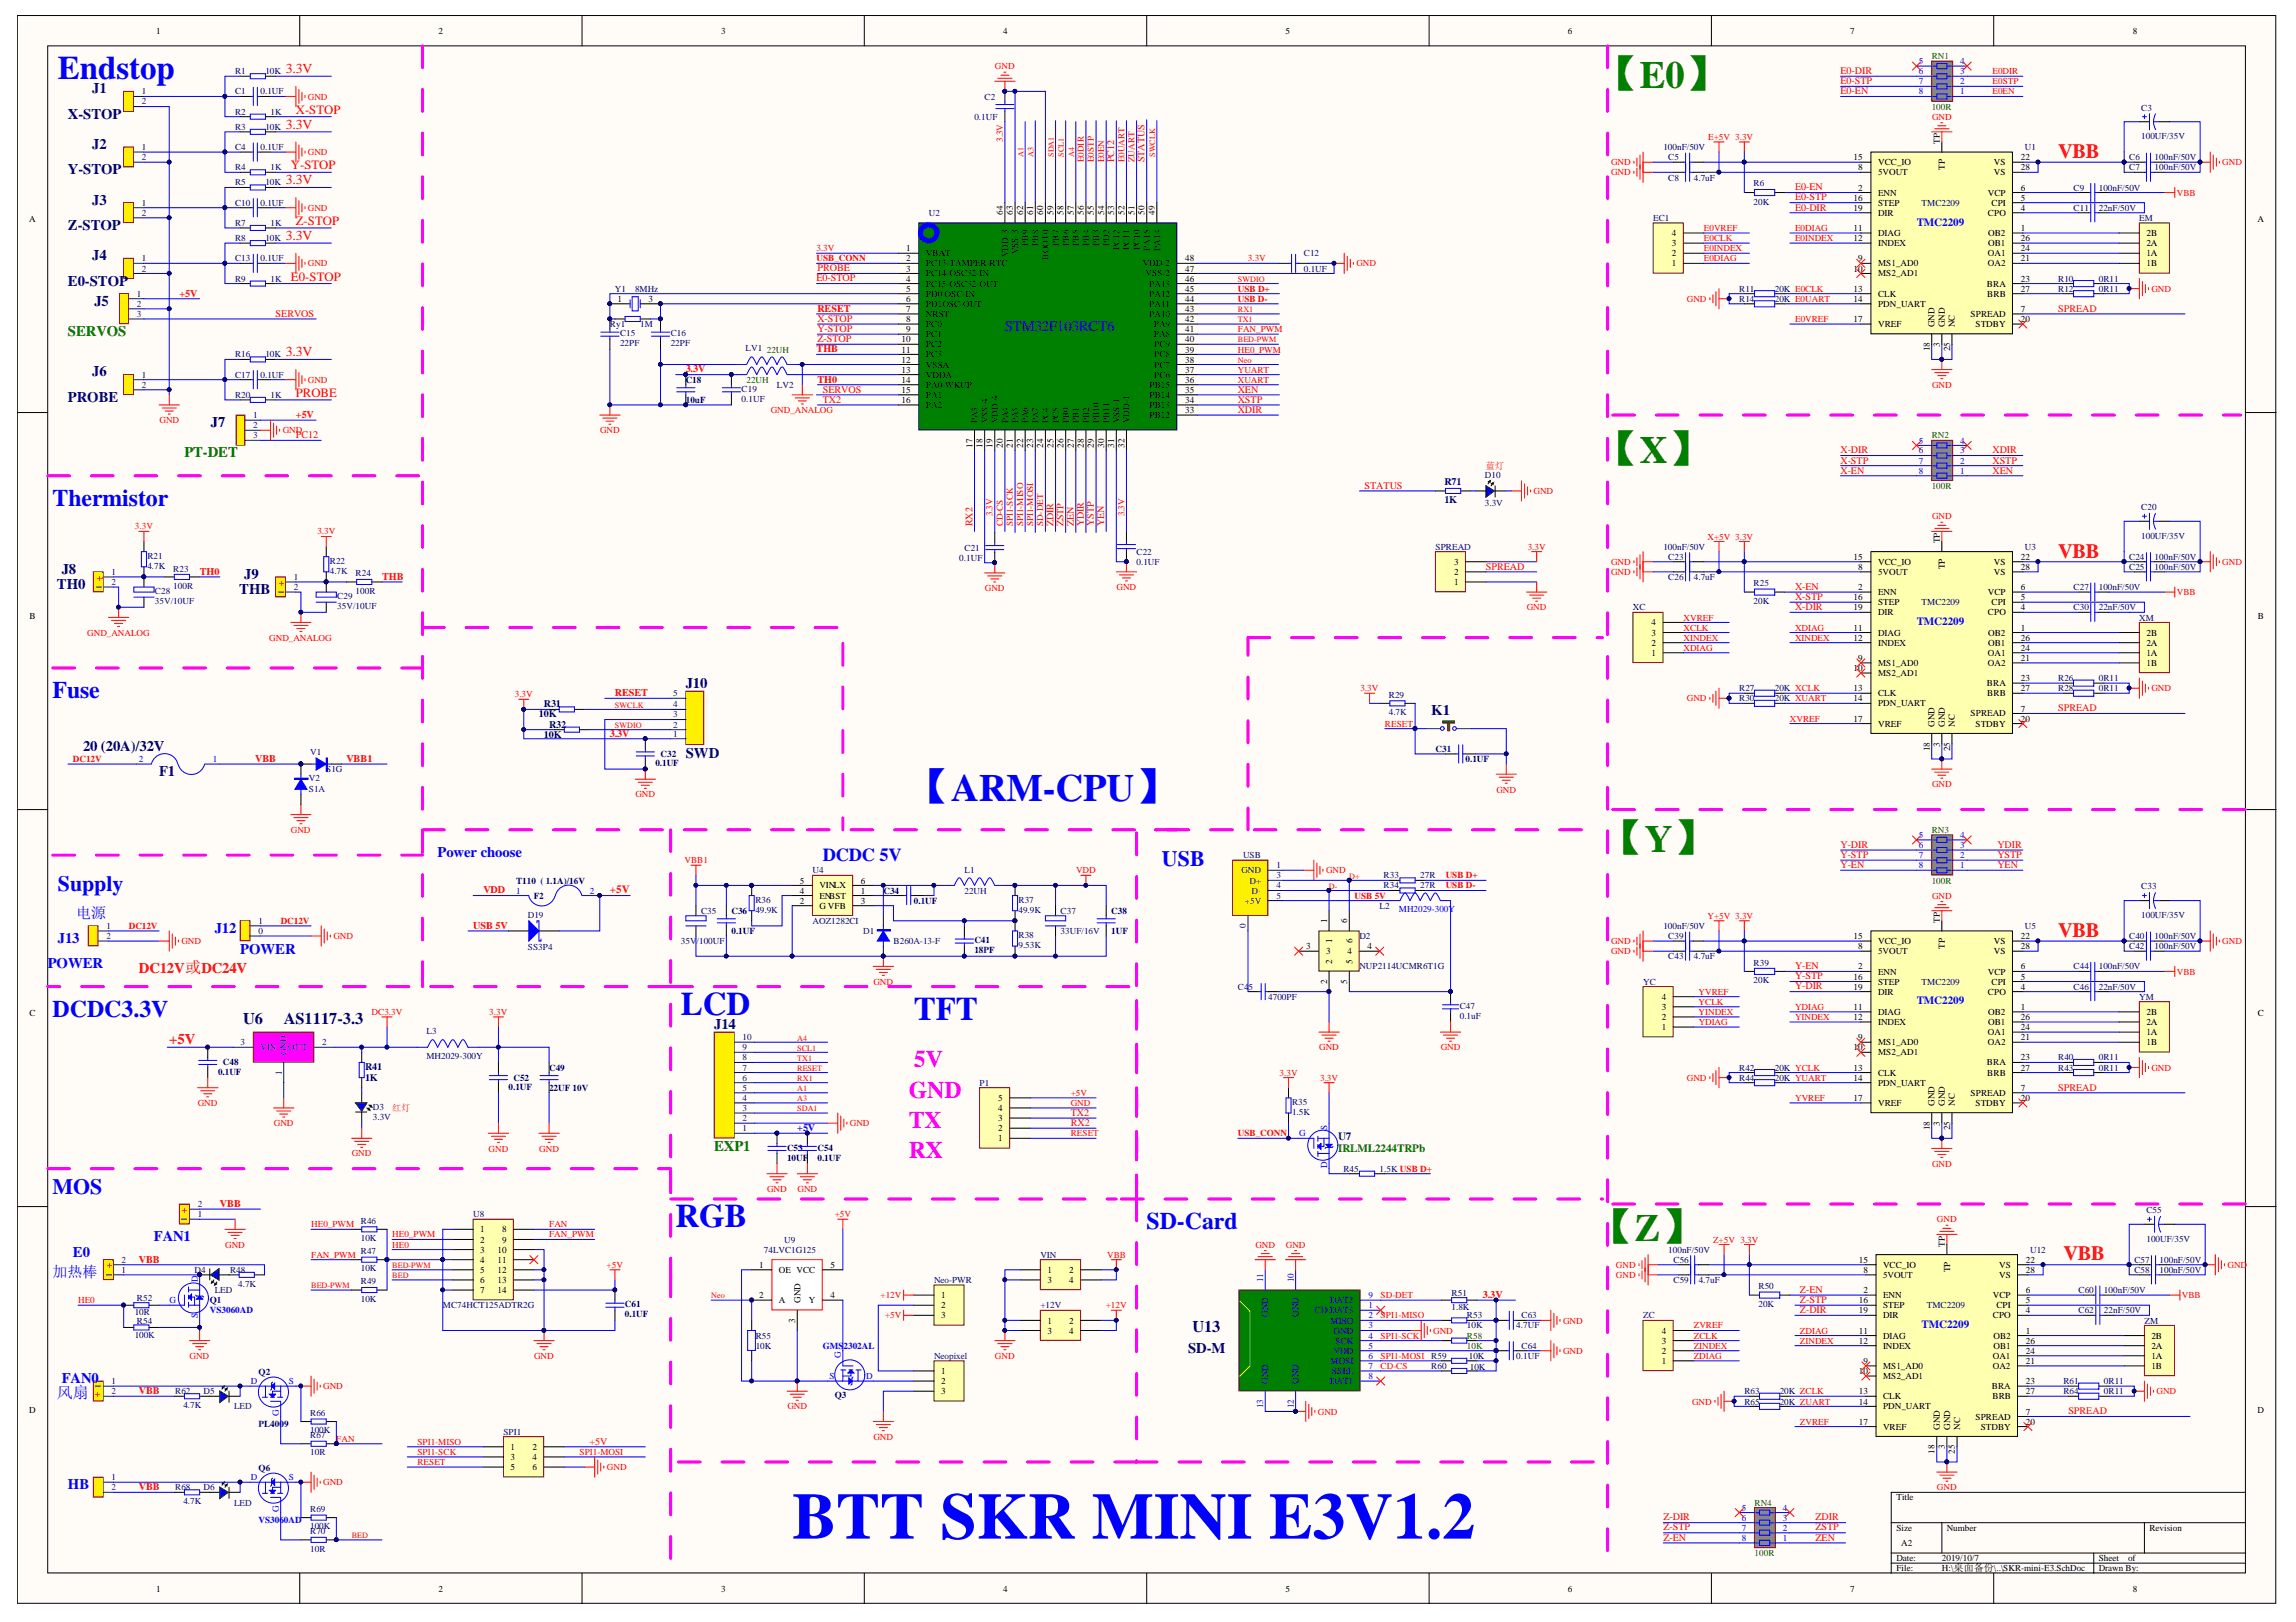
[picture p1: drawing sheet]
<svg xmlns="http://www.w3.org/2000/svg" width="297mm" height="210mm" viewBox="0 0 297 210" stroke-linecap="round" stroke-linejoin="round" font-family="sans-serif">
<defs><g id="words">
<text font-size="8.5" fill="#00f" x="102.5" y="199.1">BTT SKR MINI E3V1.2</text>
<g font-size="5.4" fill="#008000">
<text x="206.7" y="11.4">【E0】</text>
<text x="206.7" y="59.9">【X】</text>
<text x="207.3" y="110.2">【Y】</text>
<text x="206" y="160.6">【Z】</text>
</g>
<text font-size="5.4" fill="#00f" x="117.6" y="103.7">【ARM-CPU】</text>
<g font-size="4.3" fill="#00f">
<text x="7.5" y="10.3">Endstop</text>
<text x="88.1" y="131.3">LCD</text>
<text x="118.2" y="132">TFT</text>
<text x="87.4" y="158.8">RGB</text>
</g>
<g font-size="3.1" fill="#00f">
<text x="6.8" y="65.5">Thermistor</text>
<text x="6.8" y="90.4">Fuse</text>
<text x="6.8" y="131.6">DCDC3.3V</text>
<text x="148.3" y="159.1">SD-Card</text>
</g>
<g font-size="3.1" fill="#f0f">
<text x="117.6" y="142.1">GND</text>
<text x="118.2" y="138.1">5V</text>
<text x="117.6" y="146">TX</text>
<text x="117.6" y="149.9">RX</text>
</g>
<g font-size="2.8" fill="#00f">
<text x="150.3" y="112">USB</text>
<text x="7.5" y="115.3">Supply</text>
<text x="6.8" y="154.6">MOS</text>
</g>
<g font-size="2.6" fill="#f00">
<text x="266.3" y="20.4">VBB</text>
<text x="266.3" y="72.1">VBB</text>
<text x="266.3" y="121.2">VBB</text>
<text x="267" y="163.1">VBB</text>
</g>
<text font-size="2.4" fill="#00f" x="106.4" y="111.5">DCDC 5V</text>
<g font-size="2.1" fill="#000080">
<text x="31.5" y="132.5">U6</text>
<text x="36.7" y="132.5">AS1117-3.3</text>
<text x="154.3" y="172.4">U13</text>
</g>
<text font-size="2.1" fill="#00f" x="7.4" y="180.9">风扇</text>
<g font-size="1.9" fill="#000080">
<text x="8.8" y="15.3">X-STOP</text>
<text x="11.9" y="12.1">J1</text>
<text x="8.8" y="22.6">Y-STOP</text>
<text x="11.9" y="19.3">J2</text>
<text x="8.8" y="29.7">Z-STOP</text>
<text x="11.9" y="26.5">J3</text>
<text x="11.9" y="33.7">J4</text>
<text x="8.8" y="37">E0-STOP</text>
<text x="12.2" y="39.5">J5</text>
<text x="8.8" y="52">PROBE</text>
<text x="11.9" y="48.7">J6</text>
<text x="27.3" y="55.3">J7</text>
<text x="7.4" y="76.2">TH0</text>
<text x="8" y="74.3">J8</text>
<text x="31" y="76.9">THB</text>
<text x="31.6" y="74.9">J9</text>
<text x="88.7" y="89">J10</text>
<text x="185.2" y="92.6">K1</text>
<text x="10.7" y="97.2">20 (20A)/32V</text>
<text x="20.6" y="100.4">F1</text>
<text x="88.7" y="98.1">SWD</text>
<text x="92.4" y="133.1">J14</text>
<text x="153.7" y="175">SD-M</text>
</g>
<g font-size="1.9" fill="#008000">
<text x="8.8" y="43.5">SERVOS</text>
<text x="23.8" y="59.2">PT-DET</text>
<text x="92.4" y="149">EXP1</text>
</g>
<g font-size="1.9" fill="#00f">
<text x="130" y="42.8">STM32F103RCT6</text>
<text x="56.6" y="110.9">Power choose</text>
<text x="9.9" y="118.8">电源</text>
<text x="6.2" y="125.3">POWER</text>
<text x="7.5" y="122">J13</text>
<text x="27.8" y="120.7">J12</text>
<text x="31.1" y="123.5">POWER</text>
<text x="19.9" y="160.6">FAN1</text>
<text x="6.8" y="165.2">加热棒</text>
<text x="9.4" y="162.6">E0</text>
<text x="8" y="179">FAN0</text>
<text x="8.8" y="192.7">HB</text>
</g>
<g font-size="1.9" fill="#f00">
<text x="18" y="126">DC12V或DC24V</text>
<text x="21.9" y="135.1">+5V</text>
</g>
<g font-size="1.8" fill="#f00">
<text x="37" y="9.5">3.3V</text>
<text x="37" y="16.7">3.3V</text>
<text x="37" y="23.9">3.3V</text>
<text x="37" y="31.1">3.3V</text>
<text x="37" y="46.1">3.3V</text>
</g>
<g font-size="1.6" fill="#f00">
<text x="38.3" y="14.7">X-STOP</text>
<text x="37.6" y="21.9">Y-STOP</text>
<text x="38.3" y="29.1">Z-STOP</text>
<text x="37.6" y="36.3">E0-STOP</text>
<text x="38.3" y="51.4">PROBE</text>
</g>
<g font-size="1.4" fill="#00f">
<text x="248" y="29.2">TMC2209</text>
<text x="248" y="80.9">TMC2209</text>
<text x="248" y="130">TMC2209</text>
<text x="248.6" y="171.9">TMC2209</text>
</g>
<g font-size="1.4" fill="#f00">
<text x="12.5" y="75.1">+</text>
<text x="36.1" y="75.8">+</text>
<text x="78.9" y="115.6">+5V</text>
<text x="23.5" y="157">+</text>
<text x="13.8" y="164.1">+</text>
<text x="13" y="180.2" transform="rotate(-180 13 180.2)">+</text>
</g>
<text font-size="1.4" fill="#000080" x="173.1" y="147.5">U7</text>
<text font-size="1.4" fill="#008000" x="173.1" y="149.1">IRLML2244TRPb</text>
<g font-size="1.3" fill="#f00">
<text x="238.1" y="10.9">E0-STP</text>
<text x="238.1" y="9.6">E0-DIR</text>
<text x="238.1" y="12.2">E0-EN</text>
<text x="144.2" y="21" transform="rotate(-90 144.2 21)">PC12</text>
<text x="148.1" y="21" transform="rotate(-90 148.1 21)">STATUS</text>
<text x="232.2" y="24.6">E0-EN</text>
<text x="232.2" y="25.9">E0-STP</text>
<text x="232.2" y="27.2">E0-DIR</text>
<text x="105.8" y="35.1">PROBE</text>
<text x="23.2" y="38.4">+5V</text>
<text x="35.6" y="41">SERVOS</text>
<text x="105.6" y="36.4">E0-STOP</text>
<text x="105.8" y="40.3">RESET</text>
<text x="105.8" y="41.7">X-STOP</text>
<text x="266.3" y="40.3">SPREAD</text>
<text x="105.6" y="45.6">THB</text>
<text x="105.8" y="44.3">Z-STOP</text>
<text x="105.8" y="43">Y-STOP</text>
<text x="88.7" y="48.2">3.3V</text>
<text x="105.8" y="49.5">TH0</text>
<text x="106.4" y="52.1">TX2</text>
<text x="106.4" y="50.8">SERVOS</text>
<text x="160.1" y="52.1">XSTP</text>
<text x="160.1" y="53.4">XDIR</text>
<text x="160.1" y="50.8">XEN</text>
<text x="38.3" y="54.1">+5V</text>
<text x="38.3" y="56.7">PC12</text>
<text x="238.1" y="60">X-STP</text>
<text x="238.1" y="58.7">X-DIR</text>
<text x="257.8" y="60">XSTP</text>
<text x="257.8" y="58.7">XDIR</text>
<text x="176.5" y="63.2">STATUS</text>
<text x="238.1" y="61.3">X-EN</text>
<text x="257.8" y="61.3">XEN</text>
<text x="125.8" y="68.1" transform="rotate(-90 125.8 68.1)">RX2</text>
<text x="136.3" y="68.1" transform="rotate(-90 136.3 68.1)">ZDIR</text>
<text x="137.6" y="68.1" transform="rotate(-90 137.6 68.1)">ZSTP</text>
<text x="138.9" y="68.1" transform="rotate(-90 138.9 68.1)">ZEN</text>
<text x="140.2" y="68.1" transform="rotate(-90 140.2 68.1)">YDIR</text>
<text x="141.5" y="68.1" transform="rotate(-90 141.5 68.1)">YSTP</text>
<text x="142.8" y="68.1" transform="rotate(-90 142.8 68.1)">YEN</text>
<text x="25.8" y="74.4">TH0</text>
<text x="49.4" y="75">THB</text>
<text x="192.2" y="73.7">SPREAD</text>
<text x="232.2" y="76.3">X-EN</text>
<text x="232.2" y="77.6">X-STP</text>
<text x="232.2" y="78.9">X-DIR</text>
<text x="78.9" y="95.3">3.3V</text>
<text x="79.5" y="90.1">RESET</text>
<text x="266.3" y="92">SPREAD</text>
<text x="33" y="98.6">VBB</text>
<text x="44.8" y="98.6">VBB1</text>
<text x="238.1" y="111">Y-STP</text>
<text x="238.1" y="109.7">Y-DIR</text>
<text x="238.1" y="112.4">Y-EN</text>
<text x="258.4" y="111">YSTP</text>
<text x="258.4" y="109.7">YDIR</text>
<text x="258.4" y="112.4">YEN</text>
<text x="62.5" y="115.6">VDD</text>
<text x="61.2" y="120.2">USB 5V</text>
<text x="232.2" y="125.4">Y-EN</text>
<text x="232.2" y="126.7">Y-STP</text>
<text x="232.2" y="128">Y-DIR</text>
<text x="266.3" y="141.1">SPREAD</text>
<text x="138.5" y="144.4">TX2</text>
<text x="138.5" y="145.7">RX2</text>
<text x="28.5" y="156.2">VBB</text>
<text x="18" y="163.4">VBB</text>
<text x="191.9" y="168">3.3V</text>
<text x="232.9" y="167.3">Z-EN</text>
<text x="232.9" y="168.6">Z-STP</text>
<text x="232.9" y="169.9">Z-DIR</text>
<text x="18" y="180.4">VBB</text>
<text x="267.6" y="183">SPREAD</text>
<text x="76.3" y="187">+5V</text>
<text x="18" y="192.8">VBB</text>
<text x="215.2" y="196.8">Z-DIR</text>
<text x="234.9" y="196.8">ZDIR</text>
<text x="215.2" y="198.1">Z-STP</text>
<text x="215.2" y="199.4">Z-EN</text>
<text x="234.9" y="198.1">ZSTP</text>
<text x="234.9" y="199.4">ZEN</text>
</g>
<g font-size="1.3" fill="#000080">
<text x="186.9" y="62.8">R71</text>
<text x="186.9" y="65.1">1K</text>
<text x="69.7" y="92.8">10K</text>
<text x="70.4" y="95.5">10K</text>
<text x="70.4" y="91.5">R31</text>
<text x="71" y="94.2">R32</text>
<text x="47.2" y="138.5">R41</text>
<text x="47.2" y="139.9">1K</text>
</g>
<text font-size="1.3" fill="#00f" x="103.1" y="146.4">+5V</text>
<g font-size="1.2">
<text x="20.2" y="4.4">1</text>
<text x="56.7" y="4.4">2</text>
<text x="93.3" y="4.4">3</text>
<text x="129.8" y="4.4">4</text>
<text x="166.3" y="4.4">5</text>
<text x="202.8" y="4.4">6</text>
<text x="239.4" y="4.4">7</text>
<text x="275.9" y="4.4">8</text>
<text x="239.8" y="20.7">15</text>
<text x="240.4" y="22.1">8</text>
<text x="243" y="22.7">5VOUT</text>
<text x="243" y="21.4">VCC_IO</text>
<text x="251" y="18.6" transform="rotate(-90 251 18.6)">TP</text>
<text x="251.6" y="22" transform="rotate(-90 251.6 22)">TP</text>
<text x="257.9" y="21.4">VS</text>
<text x="257.9" y="22.7">VS</text>
<text x="261.5" y="20.7">22</text>
<text x="261.5" y="22.1">28</text>
<text x="3.8" y="28.8">A</text>
<text x="129.7" y="27.8" transform="rotate(-90 129.7 27.8)">64</text>
<text x="131" y="27.8" transform="rotate(-90 131 27.8)">63</text>
<text x="132.4" y="27.8" transform="rotate(-90 132.4 27.8)">62</text>
<text x="133.7" y="27.8" transform="rotate(-90 133.7 27.8)">61</text>
<text x="135" y="27.8" transform="rotate(-90 135 27.8)">60</text>
<text x="136.3" y="27.8" transform="rotate(-90 136.3 27.8)">59</text>
<text x="137.6" y="27.8" transform="rotate(-90 137.6 27.8)">58</text>
<text x="138.9" y="27.8" transform="rotate(-90 138.9 27.8)">57</text>
<text x="140.2" y="27.8" transform="rotate(-90 140.2 27.8)">56</text>
<text x="141.5" y="27.8" transform="rotate(-90 141.5 27.8)">55</text>
<text x="142.8" y="27.8" transform="rotate(-90 142.8 27.8)">54</text>
<text x="144.2" y="27.8" transform="rotate(-90 144.2 27.8)">53</text>
<text x="145.5" y="27.8" transform="rotate(-90 145.5 27.8)">52</text>
<text x="146.8" y="27.8" transform="rotate(-90 146.8 27.8)">51</text>
<text x="148.1" y="27.8" transform="rotate(-90 148.1 27.8)">50</text>
<text x="149.4" y="27.8" transform="rotate(-90 149.4 27.8)">49</text>
<text x="239.8" y="29.9">11</text>
<text x="239.8" y="26">16</text>
<text x="239.8" y="27.3">19</text>
<text x="240.4" y="24.7">2</text>
<text x="243" y="25.3">ENN</text>
<text x="243" y="26.6">STEP</text>
<text x="243" y="27.9">DIR</text>
<text x="257.2" y="27.9">CPO</text>
<text x="257.2" y="25.3">VCP</text>
<text x="257.6" y="26.6">CPI</text>
<text x="261.5" y="29.9">1</text>
<text x="261.5" y="27.3">4</text>
<text x="261.5" y="24.7">6</text>
<text x="261.5" y="26">5</text>
<text x="292.1" y="28.8">A</text>
<text x="117.2" y="32.5">1</text>
<text x="117.2" y="33.8">2</text>
<text x="117.2" y="35.1">3</text>
<text x="119.8" y="33.2">VBAT</text>
<text x="119.8" y="34.5">PC13-TAMPER-RTC</text>
<text x="119.8" y="35.8">PC14-OSC32-IN</text>
<text x="130.4" y="33.3" transform="rotate(-90 130.4 33.3)">VDD-3</text>
<text x="131.7" y="32.9" transform="rotate(-90 131.7 32.9)">VSS-3</text>
<text x="133" y="31.8" transform="rotate(-90 133 31.8)">PB9</text>
<text x="134.3" y="31.8" transform="rotate(-90 134.3 31.8)">PB8</text>
<text x="135.7" y="33.6" transform="rotate(-90 135.7 33.6)">BOOT0</text>
<text x="137" y="31.8" transform="rotate(-90 137 31.8)">PB7</text>
<text x="138.3" y="31.8" transform="rotate(-90 138.3 31.8)">PB6</text>
<text x="139.6" y="31.8" transform="rotate(-90 139.6 31.8)">PB5</text>
<text x="140.9" y="31.8" transform="rotate(-90 140.9 31.8)">PB4</text>
<text x="142.2" y="31.8" transform="rotate(-90 142.2 31.8)">PB3</text>
<text x="143.5" y="31.9" transform="rotate(-90 143.5 31.9)">PD2</text>
<text x="144.8" y="32.4" transform="rotate(-90 144.8 32.4)">PC12</text>
<text x="146.1" y="32.4" transform="rotate(-90 146.1 32.4)">PC11</text>
<text x="147.5" y="32.4" transform="rotate(-90 147.5 32.4)">PC10</text>
<text x="147.8" y="34.5">VDD-2</text>
<text x="148.2" y="35.8">VSS-2</text>
<text x="148.8" y="32.4" transform="rotate(-90 148.8 32.4)">PA15</text>
<text x="150.1" y="32.4" transform="rotate(-90 150.1 32.4)">PA14</text>
<text x="153.3" y="35.1">47</text>
<text x="153.3" y="33.8">48</text>
<text x="216.3" y="34.5">1</text>
<text x="216.3" y="33.2">2</text>
<text x="216.3" y="31.9">3</text>
<text x="216.3" y="30.5">4</text>
<text x="239.8" y="35.1">10</text>
<text x="239.8" y="31.2">12</text>
<text x="240.4" y="33.8">9</text>
<text x="243" y="34.5">MS1_AD0</text>
<text x="243" y="35.8">MS2_AD1</text>
<text x="243" y="30.5">DIAG</text>
<text x="243" y="31.9">INDEX</text>
<text x="257.2" y="34.5">OA2</text>
<text x="257.2" y="33.2">OA1</text>
<text x="257.2" y="30.5">OB2</text>
<text x="257.2" y="31.9">OB1</text>
<text x="261.5" y="31.2">26</text>
<text x="261.5" y="33.8">21</text>
<text x="261.5" y="32.5">24</text>
<text x="277.7" y="30.5">2B</text>
<text x="277.7" y="31.9">2A</text>
<text x="277.7" y="33.2">1A</text>
<text x="277.7" y="34.5">1B</text>
<text x="79.9" y="39.1">1</text>
<text x="83.9" y="39.1">3</text>
<text x="117.2" y="36.5">4</text>
<text x="117.2" y="37.8">5</text>
<text x="117.2" y="39.1">6</text>
<text x="117.2" y="40.4">7</text>
<text x="117.2" y="41.7">8</text>
<text x="119.8" y="37.1">PC15-OSC32-OUT</text>
<text x="119.8" y="38.4">PD0 OSC-IN</text>
<text x="119.8" y="39.7">PD1OSC-OUT</text>
<text x="119.8" y="41">NRST</text>
<text x="148.7" y="41">PA10</text>
<text x="148.7" y="39.7">PA11</text>
<text x="148.7" y="38.4">PA12</text>
<text x="148.7" y="37.1">PA13</text>
<text x="153.3" y="41.7">42</text>
<text x="153.3" y="40.4">43</text>
<text x="153.3" y="39.1">44</text>
<text x="153.3" y="37.8">45</text>
<text x="153.3" y="36.5">46</text>
<text x="239.8" y="39.1">14</text>
<text x="239.8" y="41.7">17</text>
<text x="239.8" y="37.8">13</text>
<text x="243" y="38.4">CLK</text>
<text x="243" y="39.7">PDN_UART</text>
<text x="254.9" y="41">SPREAD</text>
<text x="257.1" y="37.1">BRA</text>
<text x="257.1" y="38.4">BRB</text>
<text x="261.5" y="40.4">7</text>
<text x="261.5" y="41.7">20</text>
<text x="261.5" y="37.8">27</text>
<text x="261.5" y="36.5">23</text>
<text x="116.6" y="44.3">10</text>
<text x="116.6" y="45.6">11</text>
<text x="116.6" y="46.9">12</text>
<text x="117.2" y="43">9</text>
<text x="119.8" y="42.3">PC0</text>
<text x="119.8" y="43.6">PC1</text>
<text x="119.8" y="44.9">PC2</text>
<text x="119.8" y="46.3">PC3</text>
<text x="119.8" y="47.6">VSSA</text>
<text x="149.3" y="43.6">PA8</text>
<text x="149.3" y="42.3">PA9</text>
<text x="149.3" y="47.6">PC7</text>
<text x="149.3" y="46.3">PC8</text>
<text x="149.3" y="44.9">PC9</text>
<text x="153.3" y="43">41</text>
<text x="153.3" y="46.9">38</text>
<text x="153.3" y="45.6">39</text>
<text x="153.3" y="44.3">40</text>
<text x="243" y="42.3">VREF</text>
<text x="249.7" y="45.5" transform="rotate(-90 249.7 45.5)">18</text>
<text x="250.3" y="42.3" transform="rotate(-90 250.3 42.3)">GND</text>
<text x="251" y="44.9" transform="rotate(-90 251 44.9)">3</text>
<text x="251.6" y="42.3" transform="rotate(-90 251.6 42.3)">GND</text>
<text x="252.3" y="45.5" transform="rotate(-90 252.3 45.5)">25</text>
<text x="252.9" y="42.3" transform="rotate(-90 252.9 42.3)">NC</text>
<text x="255.6" y="42.3">STDBY</text>
<text x="116.6" y="48.2">13</text>
<text x="116.6" y="49.6">14</text>
<text x="116.6" y="50.9">15</text>
<text x="116.6" y="52.2">16</text>
<text x="119.8" y="48.9">VDDA</text>
<text x="119.8" y="50.2">PA0-WKUP</text>
<text x="119.8" y="51.5">PA1</text>
<text x="119.8" y="52.8">PA2</text>
<text x="148.7" y="52.8">PB13</text>
<text x="148.7" y="51.5">PB14</text>
<text x="148.7" y="50.2">PB15</text>
<text x="149.3" y="48.9">PC6</text>
<text x="153.3" y="53.5">33</text>
<text x="153.3" y="52.2">34</text>
<text x="153.3" y="50.9">35</text>
<text x="153.3" y="49.6">36</text>
<text x="153.3" y="48.2">37</text>
<text x="125.8" y="57.9" transform="rotate(-90 125.8 57.9)">17</text>
<text x="126.5" y="54.7" transform="rotate(-90 126.5 54.7)">PA3</text>
<text x="127.1" y="57.9" transform="rotate(-90 127.1 57.9)">18</text>
<text x="127.8" y="54.7" transform="rotate(-90 127.8 54.7)">VSS-4</text>
<text x="128.4" y="57.9" transform="rotate(-90 128.4 57.9)">19</text>
<text x="129.1" y="54.7" transform="rotate(-90 129.1 54.7)">VDD-4</text>
<text x="129.7" y="57.9" transform="rotate(-90 129.7 57.9)">20</text>
<text x="130.4" y="54.7" transform="rotate(-90 130.4 54.7)">PA4</text>
<text x="131" y="57.9" transform="rotate(-90 131 57.9)">21</text>
<text x="131.7" y="54.7" transform="rotate(-90 131.7 54.7)">PA5</text>
<text x="132.4" y="57.9" transform="rotate(-90 132.4 57.9)">22</text>
<text x="133" y="54.7" transform="rotate(-90 133 54.7)">PA6</text>
<text x="133.7" y="57.9" transform="rotate(-90 133.7 57.9)">23</text>
<text x="134.3" y="54.7" transform="rotate(-90 134.3 54.7)">PA7</text>
<text x="135" y="57.9" transform="rotate(-90 135 57.9)">24</text>
<text x="135.7" y="54.7" transform="rotate(-90 135.7 54.7)">PC4</text>
<text x="136.3" y="57.9" transform="rotate(-90 136.3 57.9)">25</text>
<text x="137" y="54.7" transform="rotate(-90 137 54.7)">PC5</text>
<text x="137.6" y="57.9" transform="rotate(-90 137.6 57.9)">26</text>
<text x="138.3" y="54.7" transform="rotate(-90 138.3 54.7)">PB0</text>
<text x="138.9" y="57.9" transform="rotate(-90 138.9 57.9)">27</text>
<text x="139.6" y="54.7" transform="rotate(-90 139.6 54.7)">PB1</text>
<text x="140.2" y="57.9" transform="rotate(-90 140.2 57.9)">28</text>
<text x="140.9" y="54.7" transform="rotate(-90 140.9 54.7)">PB2</text>
<text x="141.5" y="57.9" transform="rotate(-90 141.5 57.9)">29</text>
<text x="142.2" y="54.7" transform="rotate(-90 142.2 54.7)">PB10</text>
<text x="142.8" y="57.9" transform="rotate(-90 142.8 57.9)">30</text>
<text x="143.5" y="54.7" transform="rotate(-90 143.5 54.7)">PB11</text>
<text x="144.2" y="57.9" transform="rotate(-90 144.2 57.9)">31</text>
<text x="144.8" y="54.7" transform="rotate(-90 144.8 54.7)">VSS-1</text>
<text x="145.5" y="57.9" transform="rotate(-90 145.5 57.9)">32</text>
<text x="146.1" y="54.7" transform="rotate(-90 146.1 54.7)">VDD-1</text>
<text x="148.7" y="54.1">PB12</text>
<text x="251" y="70.3" transform="rotate(-90 251 70.3)">TP</text>
<text x="188.1" y="75.7">1</text>
<text x="188.1" y="74.4">2</text>
<text x="188.1" y="73.1">3</text>
<text x="239.8" y="77.7">16</text>
<text x="239.8" y="72.4">15</text>
<text x="240.4" y="76.4">2</text>
<text x="240.4" y="73.8">8</text>
<text x="243" y="77">ENN</text>
<text x="243" y="74.4">5VOUT</text>
<text x="243" y="73.1">VCC_IO</text>
<text x="251.6" y="73.7" transform="rotate(-90 251.6 73.7)">TP</text>
<text x="257.2" y="77">VCP</text>
<text x="257.9" y="73.1">VS</text>
<text x="257.9" y="74.4">VS</text>
<text x="261.5" y="76.4">6</text>
<text x="261.5" y="77.7">5</text>
<text x="261.5" y="72.4">22</text>
<text x="261.5" y="73.8">28</text>
<text x="3.8" y="80.1">B</text>
<text x="213.7" y="83.6">2</text>
<text x="213.7" y="82.2">3</text>
<text x="213.7" y="80.9">4</text>
<text x="239.8" y="81.6">11</text>
<text x="239.8" y="82.9">12</text>
<text x="239.8" y="79">19</text>
<text x="243" y="82.2">DIAG</text>
<text x="243" y="83.6">INDEX</text>
<text x="243" y="78.3">STEP</text>
<text x="243" y="79.6">DIR</text>
<text x="257.2" y="79.6">CPO</text>
<text x="257.2" y="82.2">OB2</text>
<text x="257.2" y="83.6">OB1</text>
<text x="257.6" y="78.3">CPI</text>
<text x="261.5" y="81.6">1</text>
<text x="261.5" y="82.9">26</text>
<text x="261.5" y="79">4</text>
<text x="277.7" y="82.2">2B</text>
<text x="277.7" y="83.6">2A</text>
<text x="292.1" y="80.1">B</text>
<text x="213.7" y="84.9">1</text>
<text x="239.8" y="86.8">10</text>
<text x="239.8" y="89.5">13</text>
<text x="240.4" y="85.5">9</text>
<text x="243" y="86.2">MS1_AD0</text>
<text x="243" y="87.5">MS2_AD1</text>
<text x="257.1" y="88.8">BRA</text>
<text x="257.2" y="86.2">OA2</text>
<text x="257.2" y="84.9">OA1</text>
<text x="261.5" y="85.5">21</text>
<text x="261.5" y="84.2">24</text>
<text x="261.5" y="89.5">27</text>
<text x="261.5" y="88.2">23</text>
<text x="277.7" y="84.9">1A</text>
<text x="277.7" y="86.2">1B</text>
<text x="239.8" y="90.8">14</text>
<text x="239.8" y="93.4">17</text>
<text x="243" y="90.1">CLK</text>
<text x="243" y="91.4">PDN_UART</text>
<text x="243" y="94">VREF</text>
<text x="250.3" y="94" transform="rotate(-90 250.3 94)">GND</text>
<text x="251.6" y="94" transform="rotate(-90 251.6 94)">GND</text>
<text x="252.9" y="94" transform="rotate(-90 252.9 94)">NC</text>
<text x="254.9" y="92.7">SPREAD</text>
<text x="255.6" y="94">STDBY</text>
<text x="257.1" y="90.1">BRB</text>
<text x="261.5" y="92.1">7</text>
<text x="261.5" y="93.4">20</text>
<text x="249.7" y="97.2" transform="rotate(-90 249.7 97.2)">18</text>
<text x="251" y="96.6" transform="rotate(-90 251 96.6)">3</text>
<text x="252.3" y="97.2" transform="rotate(-90 252.3 97.2)">25</text>
<text x="103.5" y="114.3">5</text>
<text x="103.5" y="115.7">4</text>
<text x="103.5" y="117">2</text>
<text x="106" y="115">VINLX</text>
<text x="106" y="116.3">ENBST</text>
<text x="106" y="117.6">G VFB</text>
<text x="111.4" y="117">3</text>
<text x="111.4" y="115.7">1</text>
<text x="111.4" y="114.3">6</text>
<text x="171.7" y="119.4" transform="rotate(-90 171.7 119.4)">1</text>
<text x="174.3" y="119.4" transform="rotate(-90 174.3 119.4)">6</text>
<text x="251" y="119.4" transform="rotate(-90 251 119.4)">TP</text>
<text x="169" y="122.8">3</text>
<text x="171.6" y="123.5">3</text>
<text x="172.4" y="124.8" transform="rotate(-90 172.4 124.8)">2</text>
<text x="172.4" y="122" transform="rotate(-90 172.4 122)">1</text>
<text x="174.3" y="123.5">4</text>
<text x="175" y="124.8" transform="rotate(-90 175 124.8)">5</text>
<text x="175" y="122" transform="rotate(-90 175 122)">6</text>
<text x="176.9" y="122.8">4</text>
<text x="239.8" y="121.5">15</text>
<text x="240.4" y="125.5">2</text>
<text x="240.4" y="122.8">8</text>
<text x="243" y="123.5">5VOUT</text>
<text x="243" y="122.2">VCC_IO</text>
<text x="251.6" y="122.8" transform="rotate(-90 251.6 122.8)">TP</text>
<text x="257.9" y="122.2">VS</text>
<text x="257.9" y="123.5">VS</text>
<text x="261.5" y="125.5">6</text>
<text x="261.5" y="121.5">22</text>
<text x="261.5" y="122.8">28</text>
<text x="3.8" y="131.5">C</text>
<text x="171.7" y="127.4" transform="rotate(-90 171.7 127.4)">2</text>
<text x="174.3" y="127.4" transform="rotate(-90 174.3 127.4)">5</text>
<text x="215" y="130.7">3</text>
<text x="215" y="129.4">4</text>
<text x="239.8" y="130.7">11</text>
<text x="239.8" y="132">12</text>
<text x="239.8" y="126.8">16</text>
<text x="239.8" y="128.1">19</text>
<text x="243" y="126.1">ENN</text>
<text x="243" y="131.3">DIAG</text>
<text x="243" y="127.4">STEP</text>
<text x="243" y="128.7">DIR</text>
<text x="257.2" y="128.7">CPO</text>
<text x="257.2" y="126.1">VCP</text>
<text x="257.2" y="131.3">OB2</text>
<text x="257.6" y="127.4">CPI</text>
<text x="261.5" y="130.7">1</text>
<text x="261.5" y="132">26</text>
<text x="261.5" y="128.1">4</text>
<text x="261.5" y="126.8">5</text>
<text x="277.7" y="131.3">2B</text>
<text x="292.1" y="131.5">C</text>
<text x="215" y="133.3">1</text>
<text x="215" y="132">2</text>
<text x="239.8" y="135.9">10</text>
<text x="240.4" y="134.6">9</text>
<text x="243" y="135.3">MS1_AD0</text>
<text x="243" y="136.6">MS2_AD1</text>
<text x="243" y="132.6">INDEX</text>
<text x="257.1" y="137.9">BRA</text>
<text x="257.2" y="135.3">OA2</text>
<text x="257.2" y="133.9">OA1</text>
<text x="257.2" y="132.6">OB1</text>
<text x="261.5" y="134.6">21</text>
<text x="261.5" y="133.3">24</text>
<text x="261.5" y="137.2">23</text>
<text x="277.7" y="132.6">2A</text>
<text x="277.7" y="133.9">1A</text>
<text x="277.7" y="135.3">1B</text>
<text x="129.1" y="143.8">4</text>
<text x="129.1" y="142.5">5</text>
<text x="239.8" y="139.9">14</text>
<text x="239.8" y="142.5">17</text>
<text x="239.8" y="138.5">13</text>
<text x="243" y="139.2">CLK</text>
<text x="243" y="140.5">PDN_UART</text>
<text x="243" y="143.1">VREF</text>
<text x="250.3" y="143.1" transform="rotate(-90 250.3 143.1)">GND</text>
<text x="251.6" y="143.1" transform="rotate(-90 251.6 143.1)">GND</text>
<text x="252.9" y="143.1" transform="rotate(-90 252.9 143.1)">NC</text>
<text x="254.9" y="141.8">SPREAD</text>
<text x="255.6" y="143.1">STDBY</text>
<text x="257.1" y="139.2">BRB</text>
<text x="261.5" y="141.2">7</text>
<text x="261.5" y="142.5">20</text>
<text x="261.5" y="138.5">27</text>
<text x="129.1" y="147.7">1</text>
<text x="129.1" y="146.4">2</text>
<text x="129.1" y="145.1">3</text>
<text x="249.7" y="146.3" transform="rotate(-90 249.7 146.3)">18</text>
<text x="251" y="145.7" transform="rotate(-90 251 145.7)">3</text>
<text x="252.3" y="146.3" transform="rotate(-90 252.3 146.3)">25</text>
<text x="62.1" y="159.5">1</text>
<text x="62.1" y="160.8">2</text>
<text x="65" y="159.5">8</text>
<text x="65" y="160.8">9</text>
<text x="251.6" y="161.3" transform="rotate(-90 251.6 161.3)">TP</text>
<text x="62.1" y="162.1">3</text>
<text x="62.1" y="163.4">4</text>
<text x="62.1" y="164.7">5</text>
<text x="62.1" y="166">6</text>
<text x="62.1" y="167.4">7</text>
<text x="64.4" y="162.1">10</text>
<text x="64.4" y="163.4">11</text>
<text x="64.4" y="164.7">12</text>
<text x="64.4" y="166">13</text>
<text x="64.4" y="167.4">14</text>
<text x="98.2" y="164.1">1</text>
<text x="98.2" y="168">2</text>
<text x="100.8" y="164.7">OE VCC</text>
<text x="107.4" y="168">4</text>
<text x="107.4" y="164.1">5</text>
<text x="121.7" y="168">1</text>
<text x="135.5" y="164.7">1</text>
<text x="135.5" y="166">3</text>
<text x="138.3" y="164.7">2</text>
<text x="138.3" y="166">4</text>
<text x="240.5" y="163.4">15</text>
<text x="241.1" y="167.4">2</text>
<text x="241.1" y="164.7">8</text>
<text x="243.6" y="168">ENN</text>
<text x="243.6" y="165.4">5VOUT</text>
<text x="243.6" y="164.1">VCC_IO</text>
<text x="252.3" y="164.7" transform="rotate(-90 252.3 164.7)">TP</text>
<text x="257.8" y="168">VCP</text>
<text x="258.6" y="164.1">VS</text>
<text x="258.6" y="165.4">VS</text>
<text x="262.1" y="167.4">6</text>
<text x="262.1" y="163.4">22</text>
<text x="262.1" y="164.7">28</text>
<text x="100.8" y="168.7">A</text>
<text x="102.9" y="171.2" transform="rotate(-90 102.9 171.2)">3</text>
<text x="103.6" y="168.7" transform="rotate(-90 103.6 168.7)">GND</text>
<text x="104.7" y="168.7">Y</text>
<text x="121.7" y="169.3">2</text>
<text x="121.7" y="170.6">3</text>
<text x="135.5" y="171.3">1</text>
<text x="135.5" y="172.6">3</text>
<text x="138.3" y="171.3">2</text>
<text x="138.3" y="172.6">4</text>
<text x="215" y="173.9">3</text>
<text x="215" y="172.6">4</text>
<text x="240.5" y="172.6">11</text>
<text x="240.5" y="173.9">12</text>
<text x="240.5" y="168.7">16</text>
<text x="240.5" y="170">19</text>
<text x="243.6" y="173.2">DIAG</text>
<text x="243.6" y="169.3">STEP</text>
<text x="243.6" y="170.6">DIR</text>
<text x="257.8" y="170.6">CPO</text>
<text x="257.9" y="173.2">OB2</text>
<text x="258.3" y="169.3">CPI</text>
<text x="262.1" y="170">4</text>
<text x="262.1" y="168.7">5</text>
<text x="262.1" y="172.6">1</text>
<text x="262.1" y="173.9">26</text>
<text x="278.3" y="173.2">2B</text>
<text x="121.7" y="177.8">1</text>
<text x="121.7" y="179.1">2</text>
<text x="215" y="176.5">1</text>
<text x="215" y="175.2">2</text>
<text x="240.5" y="177.8">10</text>
<text x="241.1" y="176.5">9</text>
<text x="243.6" y="177.2">MS1_AD0</text>
<text x="243.6" y="178.5">MS2_AD1</text>
<text x="243.6" y="174.5">INDEX</text>
<text x="257.7" y="179.8">BRA</text>
<text x="257.8" y="177.2">OA2</text>
<text x="257.8" y="175.8">OA1</text>
<text x="257.9" y="174.5">OB1</text>
<text x="262.1" y="179.1">23</text>
<text x="262.1" y="176.5">21</text>
<text x="262.1" y="175.2">24</text>
<text x="278.3" y="174.5">2A</text>
<text x="278.3" y="175.8">1A</text>
<text x="278.3" y="177.2">1B</text>
<text x="3.8" y="182.9">D</text>
<text x="121.7" y="180.4">3</text>
<text x="240.5" y="181.8">14</text>
<text x="240.5" y="184.4">17</text>
<text x="240.5" y="180.4">13</text>
<text x="243.6" y="181.1">CLK</text>
<text x="243.6" y="182.4">PDN_UART</text>
<text x="243.6" y="185">VREF</text>
<text x="251" y="185" transform="rotate(-90 251 185)">GND</text>
<text x="252.3" y="185" transform="rotate(-90 252.3 185)">GND</text>
<text x="253.6" y="185" transform="rotate(-90 253.6 185)">NC</text>
<text x="255.6" y="183.7">SPREAD</text>
<text x="256.3" y="185">STDBY</text>
<text x="257.8" y="181.1">BRB</text>
<text x="262.1" y="183.1">7</text>
<text x="262.1" y="184.4">20</text>
<text x="262.1" y="180.4">27</text>
<text x="292.1" y="182.9">D</text>
<text x="66.1" y="187.6">1</text>
<text x="66.1" y="188.9">3</text>
<text x="66.1" y="190.2">5</text>
<text x="68.9" y="187.6">2</text>
<text x="68.9" y="188.9">4</text>
<text x="68.9" y="190.2">6</text>
<text x="250.3" y="188.1" transform="rotate(-90 250.3 188.1)">18</text>
<text x="251.6" y="187.5" transform="rotate(-90 251.6 187.5)">3</text>
<text x="252.9" y="188.1" transform="rotate(-90 252.9 188.1)">25</text>
<text x="245.3" y="194.2">Title</text>
<text x="245.3" y="203.3">File:</text>
<text x="245.3" y="198.1">Size</text>
<text x="245.3" y="202">Date:</text>
<text x="246" y="200">A2</text>
<text x="251.2" y="203.3">H:\桌面备份\..\SKR-mini-E3.SchDoc</text>
<text x="251.2" y="202">2019/10/7</text>
<text x="251.9" y="198.1">Number</text>
<text x="271.5" y="203.3">Drawn By:</text>
<text x="271.5" y="202">Sheet</text>
<text x="275.3" y="202">of</text>
<text x="278.1" y="198.1">Revision</text>
<text x="20.2" y="206">1</text>
<text x="56.7" y="206">2</text>
<text x="93.3" y="206">3</text>
<text x="129.8" y="206">4</text>
<text x="166.3" y="206">5</text>
<text x="202.8" y="206">6</text>
<text x="239.4" y="206">7</text>
<text x="275.9" y="206">8</text>
</g>
<g font-size="1.2" fill="#000080">
<text x="30.4" y="9.6">R1</text>
<text x="34.3" y="9.6">10K</text>
<text x="30.4" y="14.8">R2</text>
<text x="30.4" y="12.2">C1</text>
<text x="30.4" y="16.8">R3</text>
<text x="33.7" y="12.2">0.1UF</text>
<text x="34.3" y="16.8">10K</text>
<text x="35" y="14.8">1K</text>
<text x="126.1" y="15.5">0.1UF</text>
<text x="127.4" y="12.9">C2</text>
<text x="277" y="18">100UF/35V</text>
<text x="277" y="14.3">C3</text>
<text x="30.4" y="22.1">R4</text>
<text x="30.4" y="19.4">C4</text>
<text x="30.4" y="24">R5</text>
<text x="33.7" y="19.4">0.1UF</text>
<text x="34.3" y="24">10K</text>
<text x="35" y="22.1">1K</text>
<text x="215.2" y="19.4">100nF/50V</text>
<text x="215.8" y="23.4">C8</text>
<text x="215.8" y="20.7">C5</text>
<text x="219.1" y="23.4">4.7uF</text>
<text x="262" y="19.4">U1</text>
<text x="275.5" y="20.7">C6</text>
<text x="275.5" y="22.1">C7</text>
<text x="278.7" y="20.7">100nF/50V</text>
<text x="278.7" y="22.1">100nF/50V</text>
<text x="30.4" y="29.2">R7</text>
<text x="30.4" y="26.6">C10</text>
<text x="33.7" y="26.6">0.1UF</text>
<text x="35" y="29.2">1K</text>
<text x="120.2" y="27.9">U2</text>
<text x="213.9" y="28.6">EC1</text>
<text x="226.9" y="24.1">R6</text>
<text x="226.9" y="26.5">20K</text>
<text x="248.6" y="26.6">TMC2209</text>
<text x="268.3" y="24.7">C9</text>
<text x="268.3" y="27.3">C11</text>
<text x="271.5" y="24.7">100nF/50V</text>
<text x="271.5" y="27.3">22nF/50V</text>
<text x="276.8" y="28.6">EM</text>
<text x="30.4" y="31.2">R8</text>
<text x="30.4" y="33.8">C13</text>
<text x="33.7" y="33.8">0.1UF</text>
<text x="34.3" y="31.2">10K</text>
<text x="168.7" y="33.2">C12</text>
<text x="168.7" y="35.1">0.1UF</text>
<text x="30.4" y="36.5">R9</text>
<text x="35" y="36.5">1K</text>
<text x="79.5" y="37.8">Y1</text>
<text x="82.2" y="37.8">8MHz</text>
<text x="225" y="37.8">R11</text>
<text x="225" y="39.1">R14</text>
<text x="229.6" y="37.8">20K E0CLK</text>
<text x="229.6" y="39.1">20K E0UART</text>
<text x="266.3" y="36.5">R10</text>
<text x="266.3" y="37.8">R12</text>
<text x="271.5" y="36.5">0R11</text>
<text x="271.5" y="37.8">0R11</text>
<text x="30.4" y="46.3">R16</text>
<text x="34.3" y="46.3">10K</text>
<text x="78.9" y="42.3">Ry1</text>
<text x="80.2" y="43.5">C15</text>
<text x="80.2" y="44.8">22PF</text>
<text x="82.8" y="42.3">1M</text>
<text x="86.8" y="43.5">C16</text>
<text x="86.8" y="44.8">22PF</text>
<text x="96.5" y="45.5">LV1</text>
<text x="30.4" y="51.5">R20</text>
<text x="30.4" y="48.9">C17</text>
<text x="33.7" y="48.9">0.1UF</text>
<text x="35" y="51.5">1K</text>
<text x="88.7" y="49.6">C18</text>
<text x="88.7" y="52.2">10uF</text>
<text x="95.9" y="50.7">C19</text>
<text x="95.9" y="52">0.1UF</text>
<text x="100.5" y="50.2">LV2</text>
<text x="192.1" y="61.8">D10</text>
<text x="192.1" y="65.5">3.3V</text>
<text x="124.8" y="71.3">C21</text>
<text x="147" y="71.8">C22</text>
<text x="185.7" y="71.1">SPREAD</text>
<text x="215.2" y="71.1">100nF/50V</text>
<text x="262" y="71.1">U3</text>
<text x="277" y="69.7">100UF/35V</text>
<text x="277" y="66">C20</text>
<text x="19.1" y="72.3">R21</text>
<text x="19.1" y="73.6">4.7K</text>
<text x="20" y="76.9">C28</text>
<text x="22.4" y="74">R23</text>
<text x="22.4" y="76.2">100R</text>
<text x="42.7" y="73">R22</text>
<text x="42.7" y="74.3">4.7K</text>
<text x="43.6" y="77.6">C29</text>
<text x="46" y="74.6">R24</text>
<text x="46" y="76.8">100R</text>
<text x="124.1" y="72.6">0.1UF</text>
<text x="147" y="73.1">0.1UF</text>
<text x="215.8" y="75.1">C26</text>
<text x="215.8" y="72.4">C23</text>
<text x="219.1" y="75.1">4.7uF</text>
<text x="226.9" y="75.8">R25</text>
<text x="268.3" y="76.4">C27</text>
<text x="271.5" y="76.4">100nF/50V</text>
<text x="275.5" y="72.4">C24</text>
<text x="275.5" y="73.8">C25</text>
<text x="278.7" y="72.4">100nF/50V</text>
<text x="278.7" y="73.8">100nF/50V</text>
<text x="20" y="78.2">35V/10UF</text>
<text x="43.6" y="78.9">35V/10UF</text>
<text x="211.3" y="79">XC</text>
<text x="226.9" y="78.2">20K</text>
<text x="248.6" y="78.3">TMC2209</text>
<text x="268.3" y="79">C30</text>
<text x="271.5" y="79">22nF/50V</text>
<text x="276.8" y="80.3">XM</text>
<text x="225" y="89.5">R27</text>
<text x="229.6" y="89.5">20K XCLK</text>
<text x="266.3" y="88.2">R26</text>
<text x="266.3" y="89.5">R28</text>
<text x="271.5" y="88.2">0R11</text>
<text x="271.5" y="89.5">0R11</text>
<text x="179.7" y="90.3">R29</text>
<text x="179.7" y="92.5">4.7K</text>
<text x="225" y="90.8">R30</text>
<text x="229.6" y="90.8">20K XUART</text>
<text x="40" y="101.1">V2</text>
<text x="40.1" y="97.7">V1</text>
<text x="42.2" y="99.9">S1G</text>
<text x="84.8" y="99.1">0.1UF</text>
<text x="85.5" y="98">C32</text>
<text x="185.7" y="97.3">C31</text>
<text x="189.6" y="98.6">0.1UF</text>
<text x="40" y="102.4">S1A</text>
<text x="105.1" y="113">U4</text>
<text x="124.8" y="113">L1</text>
<text x="160.8" y="111.1">USB</text>
<text x="179" y="113.7">R33</text>
<text x="183.7" y="113.7">27R</text>
<text x="66.8" y="114.3">T110 ( 1.1A)/16V</text>
<text x="68.3" y="118.8">D19</text>
<text x="69.1" y="116.3">F2</text>
<text x="90.7" y="118.3">C35</text>
<text x="94.6" y="118.3">C36</text>
<text x="97.7" y="116.8">R36</text>
<text x="97.7" y="118.1">49.9K</text>
<text x="105.1" y="119.6">AOZ1282CI</text>
<text x="114.3" y="115.7">C34</text>
<text x="118.2" y="117">0.1UF</text>
<text x="124.8" y="115.7">22UH</text>
<text x="131.8" y="116.8">R37</text>
<text x="131.8" y="118.1">49.9K</text>
<text x="137.2" y="118.3">C37</text>
<text x="143.8" y="118.3">C38</text>
<text x="178.5" y="117.6">L2</text>
<text x="179" y="115">R34</text>
<text x="183.7" y="115">27R</text>
<text x="277" y="118.8">100UF/35V</text>
<text x="277" y="115.1">C33</text>
<text x="68.3" y="123">SS3P4</text>
<text x="88.1" y="122.2">35V/100UF</text>
<text x="94.6" y="120.9">0.1UF</text>
<text x="111.7" y="120.9">D1</text>
<text x="115.6" y="122.2">B260A-13-F</text>
<text x="126.1" y="122">C41</text>
<text x="126.1" y="123.3">18PF</text>
<text x="131.8" y="121.4">R38</text>
<text x="131.8" y="122.7">9.53K</text>
<text x="137.2" y="120.9">33UF/16V</text>
<text x="143.8" y="120.9">1UF</text>
<text x="175.9" y="121.5">D2</text>
<text x="175.9" y="125.5">NUP2114UCMR6T1G</text>
<text x="215.2" y="120.2">100nF/50V</text>
<text x="215.8" y="124.1">C43</text>
<text x="215.8" y="121.5">C39</text>
<text x="219.1" y="124.1">4.7uF</text>
<text x="226.9" y="124.9">R39</text>
<text x="262" y="120.2">U5</text>
<text x="268.3" y="125.5">C44</text>
<text x="271.5" y="125.5">100nF/50V</text>
<text x="275.5" y="121.5">C40</text>
<text x="275.5" y="122.8">C42</text>
<text x="278.7" y="121.5">100nF/50V</text>
<text x="278.7" y="122.8">100nF/50V</text>
<text x="160.1" y="128.1">C45</text>
<text x="164.1" y="129.4">4700PF</text>
<text x="188.8" y="131.9">0.1uF</text>
<text x="188.8" y="130.6">C47</text>
<text x="212.6" y="127.4">YC</text>
<text x="226.9" y="127.3">20K</text>
<text x="248.6" y="127.4">TMC2209</text>
<text x="268.3" y="128.1">C46</text>
<text x="271.5" y="128.1">22nF/50V</text>
<text x="276.8" y="129.4">YM</text>
<text x="28.8" y="137.9">C48</text>
<text x="55.2" y="133.8">L3</text>
<text x="55.2" y="137">MH2029-300Y</text>
<text x="266.3" y="137.2">R40</text>
<text x="271.5" y="137.2">0R11</text>
<text x="28.2" y="139.1">0.1UF</text>
<text x="48.2" y="143.7">D3</text>
<text x="65.8" y="141">0.1UF</text>
<text x="66.4" y="139.9">C52</text>
<text x="71" y="138.5">C49</text>
<text x="71" y="141.2">22UF 10V</text>
<text x="126.7" y="140.5">P1</text>
<text x="167.2" y="143">R35</text>
<text x="225" y="138.5">R42</text>
<text x="225" y="139.9">R44</text>
<text x="229.6" y="138.5">20K YCLK</text>
<text x="229.6" y="139.9">20K YUART</text>
<text x="266.3" y="138.5">R43</text>
<text x="271.5" y="138.5">0R11</text>
<text x="48.2" y="145">3.3V</text>
<text x="101.8" y="148.9">C53</text>
<text x="105.8" y="148.9">C54</text>
<text x="167.2" y="144.3">1.5K</text>
<text x="101.8" y="150.2">10UF</text>
<text x="105.8" y="150.2">0.1UF</text>
<text x="173.8" y="151.6">R45</text>
<text x="178.5" y="151.6">1.5K USB D+</text>
<text x="46.7" y="158.4">R46</text>
<text x="46.7" y="160.6">10K</text>
<text x="61.2" y="157.5">U8</text>
<text x="101.4" y="160.8">U9</text>
<text x="277.7" y="160.7">100UF/35V</text>
<text x="277.7" y="157">C55</text>
<text x="25.2" y="164.7">D4</text>
<text x="27.8" y="167.4">LED</text>
<text x="29.8" y="164.7">R48</text>
<text x="30.8" y="166.5">4.7K</text>
<text x="46.7" y="162.3">R47</text>
<text x="46.7" y="164.5">10K</text>
<text x="46.7" y="166.2">R49</text>
<text x="98.8" y="162.1">74LVC1G125</text>
<text x="120.9" y="166">Neo-PWR</text>
<text x="134.6" y="162.7">VIN</text>
<text x="187.8" y="167.7">R51</text>
<text x="215.8" y="162.1">100nF/50V</text>
<text x="216.5" y="166">C59</text>
<text x="216.5" y="163.4">C56</text>
<text x="219.8" y="166">4.7uF</text>
<text x="227.5" y="166.8">R50</text>
<text x="262.6" y="162.1">U12</text>
<text x="268.9" y="167.4">C60</text>
<text x="272.2" y="167.4">100nF/50V</text>
<text x="276.1" y="163.4">C57</text>
<text x="276.1" y="164.7">C58</text>
<text x="279.4" y="164.7">100nF/50V</text>
<text x="279.4" y="163.4">100nF/50V</text>
<text x="17.4" y="173.1">100K</text>
<text x="17.4" y="170.2">10R</text>
<text x="17.7" y="171.3">R54</text>
<text x="17.7" y="168.4">R52</text>
<text x="27.1" y="168.7">Q1</text>
<text x="46.7" y="168.5">10K</text>
<text x="57.3" y="169.3">MC74HCT125ADTR2G</text>
<text x="80.9" y="169.2">C61</text>
<text x="80.9" y="170.5">0.1UF</text>
<text x="97.8" y="173.2">R55</text>
<text x="134.6" y="169.3">+12V</text>
<text x="187.8" y="169.6">1.8K</text>
<text x="189.8" y="170.6">R53</text>
<text x="189.8" y="171.9">10K</text>
<text x="196.2" y="171.9">4.7UF</text>
<text x="196.8" y="170.6">C63</text>
<text x="212.6" y="170.6">ZC</text>
<text x="227.5" y="169.2">20K</text>
<text x="249.3" y="169.3">TMC2209</text>
<text x="268.9" y="170">C62</text>
<text x="272.2" y="170">22nF/50V</text>
<text x="277.4" y="171.3">ZM</text>
<text x="33.4" y="178">Q2</text>
<text x="97.8" y="174.5">10K</text>
<text x="120.9" y="175.8">Neopixel</text>
<text x="185.2" y="175.8">R59</text>
<text x="185.2" y="177.2">R60</text>
<text x="190" y="175.8">10K</text>
<text x="190.2" y="177.3">10K</text>
<text x="196.2" y="175.8">0.1UF</text>
<text x="196.8" y="174.5">C64</text>
<text x="267" y="179.1">R61</text>
<text x="272.2" y="179.1">0R11</text>
<text x="22.7" y="180.4">R62</text>
<text x="23.7" y="182.2">4.7K</text>
<text x="26.3" y="180.4">D5</text>
<text x="30.3" y="182.4">LED</text>
<text x="33.4" y="184.6">PL4009</text>
<text x="40.1" y="183.2">R66</text>
<text x="40.1" y="185.5">100K</text>
<text x="65.1" y="185.7">SPI1</text>
<text x="108" y="181">Q3</text>
<text x="225.7" y="180.4">R63</text>
<text x="225.7" y="181.8">R65</text>
<text x="230.2" y="180.4">20K ZCLK</text>
<text x="230.2" y="181.8">20K ZUART</text>
<text x="267" y="180.4">R64</text>
<text x="272.2" y="180.4">0R11</text>
<text x="33.4" y="190.4">Q6</text>
<text x="40.1" y="186.1">R67</text>
<text x="40.1" y="188.3">10R</text>
<text x="22.7" y="192.9">R68</text>
<text x="23.7" y="194.6">4.7K</text>
<text x="26.3" y="192.9">D6</text>
<text x="30.3" y="194.9">LED</text>
<text x="40.1" y="195.7">R69</text>
<text x="40.1" y="197.9">100K</text>
<text x="40.1" y="198.6">R70</text>
<text x="40.1" y="200.8">10R</text>
</g>
<g font-size="1.2" fill="#f00">
<text x="128.7" y="9">GND</text>
<text x="257.8" y="9.6">E0DIR</text>
<text x="257.8" y="10.9">E0STP</text>
<text x="39.8" y="12.9">GND</text>
<text x="250" y="15.5">GND</text>
<text x="257.8" y="12.2">E0EN</text>
<text x="39.8" y="20.1">GND</text>
<text x="129.7" y="18.4" transform="rotate(-90 129.7 18.4)">3.3V</text>
<text x="140.2" y="21" transform="rotate(-90 140.2 21)">E0DIR</text>
<text x="141.5" y="21" transform="rotate(-90 141.5 21)">E0STP</text>
<text x="142.8" y="21" transform="rotate(-90 142.8 21)">E0EN</text>
<text x="145.5" y="21" transform="rotate(-90 145.5 21)">E0UART</text>
<text x="146.8" y="21" transform="rotate(-90 146.8 21)">ZUART</text>
<text x="208.4" y="21.4">GND</text>
<text x="208.4" y="22.7">GND</text>
<text x="221" y="18.1">E+5V 3.3V</text>
<text x="287.5" y="21.4">GND</text>
<text x="39.8" y="27.3">GND</text>
<text x="220.4" y="29.9">E0VREF</text>
<text x="232.2" y="29.9">E0DIAG</text>
<text x="281.6" y="25.3">VBB</text>
<text x="39.8" y="34.5">GND</text>
<text x="105.6" y="32.5">3.3V</text>
<text x="105.6" y="33.8">USB_CONN</text>
<text x="161.4" y="33.8">3.3V</text>
<text x="175.5" y="34.5">GND</text>
<text x="220.4" y="31.2">E0CLK</text>
<text x="220.4" y="33.8">E0DIAG</text>
<text x="220.4" y="32.5">E0INDEX</text>
<text x="232.2" y="31.2">E0INDEX</text>
<text x="160.1" y="39.1">USB D-</text>
<text x="160.1" y="37.8">USB D+</text>
<text x="218.2" y="39.1">GND</text>
<text x="232.2" y="41.7">E0VREF</text>
<text x="278.3" y="37.8">GND</text>
<text x="160.1" y="45.6">HE0_PWM</text>
<text x="160.1" y="43">FAN_PWM</text>
<text x="39.8" y="49.6">GND</text>
<text x="99.7" y="53.5">GND_ANALOG</text>
<text x="160.1" y="48.2">YUART</text>
<text x="160.1" y="49.6">XUART</text>
<text x="250" y="50.2">GND</text>
<text x="20.6" y="54.8">GND</text>
<text x="36.6" y="56.1">GND</text>
<text x="77.6" y="56.1">GND</text>
<text x="192.2" y="60.7">蓝灯</text>
<text x="198.4" y="63.9">GND</text>
<text x="17.5" y="68.5">3.3V</text>
<text x="41.1" y="69.1">3.3V</text>
<text x="128.4" y="66.8" transform="rotate(-90 128.4 66.8)">3.3V</text>
<text x="129.7" y="68.1" transform="rotate(-90 129.7 68.1)">CD-CS</text>
<text x="131" y="68.1" transform="rotate(-90 131 68.1)">SPI1-SCK</text>
<text x="132.4" y="68.1" transform="rotate(-90 132.4 68.1)">SPI1-MISO</text>
<text x="133.7" y="68.1" transform="rotate(-90 133.7 68.1)">SPI1-MOSI</text>
<text x="135" y="68.1" transform="rotate(-90 135 68.1)">SD-DET</text>
<text x="145.5" y="66.8" transform="rotate(-90 145.5 66.8)">3.3V</text>
<text x="197.6" y="71.1">3.3V</text>
<text x="220.9" y="69.8">X+5V 3.3V</text>
<text x="250" y="67.2">GND</text>
<text x="127.4" y="76.5">GND</text>
<text x="144.4" y="76.4">GND</text>
<text x="208.4" y="73.1">GND</text>
<text x="208.4" y="74.4">GND</text>
<text x="281.6" y="77">VBB</text>
<text x="287.5" y="73.1">GND</text>
<text x="11.3" y="82.2">GND_ANALOG</text>
<text x="34.8" y="82.9">GND_ANALOG</text>
<text x="197.5" y="79">GND</text>
<text x="217.8" y="82.9">XINDEX</text>
<text x="217.8" y="81.6">XCLK</text>
<text x="217.8" y="80.3">XVREF</text>
<text x="232.2" y="81.6">XDIAG</text>
<text x="232.2" y="82.9">XINDEX</text>
<text x="176" y="89.5">3.3V</text>
<text x="217.8" y="84.2">XDIAG</text>
<text x="278.3" y="89.5">GND</text>
<text x="66.6" y="90.2">3.3V</text>
<text x="179.2" y="94">RESET</text>
<text x="218.2" y="90.8">GND</text>
<text x="231.6" y="93.4">XVREF</text>
<text x="9.4" y="98.6">DC12V</text>
<text x="250" y="101.9">GND</text>
<text x="37.6" y="107.8">GND</text>
<text x="82.2" y="103.2">GND</text>
<text x="193.6" y="102.6">GND</text>
<text x="88.5" y="111.7">VBB1</text>
<text x="139.2" y="113">VDD</text>
<text x="171.6" y="113">GND</text>
<text x="187" y="113.7">USB D+</text>
<text x="36.3" y="119.6">DC12V</text>
<text x="175.2" y="116.3">USB 5V</text>
<text x="187" y="115">USB D-</text>
<text x="220.9" y="118.9">Y+5V 3.3V</text>
<text x="250" y="116.3">GND</text>
<text x="16.7" y="120.2">DC12V</text>
<text x="23.5" y="122.2">GND</text>
<text x="43.1" y="121.5">GND</text>
<text x="208.4" y="122.2">GND</text>
<text x="208.4" y="123.5">GND</text>
<text x="287.5" y="122.2">GND</text>
<text x="48.1" y="131.3">DC3.3V</text>
<text x="63.3" y="131.3">3.3V</text>
<text x="113" y="127.4">GND</text>
<text x="219.8" y="131.3">YINDEX</text>
<text x="219.8" y="130">YCLK</text>
<text x="219.8" y="128.7">YVREF</text>
<text x="232.2" y="130.7">YDIAG</text>
<text x="281.6" y="126.1">VBB</text>
<text x="170.7" y="135.9">GND</text>
<text x="186.4" y="135.9">GND</text>
<text x="219.8" y="132.6">YDIAG</text>
<text x="232.2" y="132">YINDEX</text>
<text x="25.6" y="143.1">GND</text>
<text x="50.7" y="143.8">红灯</text>
<text x="138.5" y="141.8">+5V</text>
<text x="138.5" y="143.1">GND</text>
<text x="165.5" y="139.2">3.3V</text>
<text x="170.8" y="139.9">3.3V</text>
<text x="218.2" y="139.9">GND</text>
<text x="232.2" y="142.5">YVREF</text>
<text x="278.3" y="138.5">GND</text>
<text x="35.4" y="145.7">GND</text>
<text x="45.5" y="149.7">GND</text>
<text x="63.2" y="149">GND</text>
<text x="69.8" y="149">GND</text>
<text x="109.9" y="145.7">GND</text>
<text x="138.5" y="147">RESET</text>
<text x="160.1" y="147">USB_CONN</text>
<text x="99.2" y="154.3">GND</text>
<text x="103.2" y="154.3">GND</text>
<text x="250" y="151">GND</text>
<text x="29.1" y="161.4">GND</text>
<text x="40.3" y="158.8">HE0_PWM</text>
<text x="50.7" y="161.4">HE0</text>
<text x="50.7" y="160.1">HE0_PWM</text>
<text x="71" y="160.1">FAN_PWM</text>
<text x="71" y="158.8">FAN</text>
<text x="108" y="157.5">+5V</text>
<text x="162.4" y="161.4">GND</text>
<text x="166.4" y="161.4">GND</text>
<text x="221.6" y="160.8">Z+5V 3.3V</text>
<text x="250.6" y="158.2">GND</text>
<text x="40.3" y="162.7">FAN_PWM</text>
<text x="78.5" y="164.1">+5V</text>
<text x="113.9" y="168">+12V</text>
<text x="143.2" y="162.7">VBB</text>
<text x="178.6" y="168">SD-DET</text>
<text x="209.1" y="164.1">GND</text>
<text x="209.1" y="165.4">GND</text>
<text x="282.3" y="168">VBB</text>
<text x="288.2" y="164.1">GND</text>
<text x="10.1" y="168.7">HE0</text>
<text x="114.5" y="170.6">+5V</text>
<text x="143.1" y="169.3">+12V</text>
<text x="178.6" y="170.6">SPI1-MISO</text>
<text x="178.6" y="173.2">SPI1-SCK</text>
<text x="185.4" y="172.6">GND</text>
<text x="202.2" y="171.3">GND</text>
<text x="219.1" y="173.2">ZCLK</text>
<text x="219.1" y="171.9">ZVREF</text>
<text x="232.9" y="172.6">ZDIAG</text>
<text x="232.9" y="173.9">ZINDEX</text>
<text x="24.5" y="175.8">GND</text>
<text x="41.8" y="179.8">GND</text>
<text x="69.1" y="175.8">GND</text>
<text x="128.7" y="175.8">GND</text>
<text x="178.6" y="175.8">SPI1-MOSI</text>
<text x="178.6" y="177.2">CD-CS</text>
<text x="202.2" y="175.2">GND</text>
<text x="219.1" y="174.5">ZINDEX</text>
<text x="219.1" y="175.8">ZDIAG</text>
<text x="101.9" y="182.4">GND</text>
<text x="170.5" y="183.1">GND</text>
<text x="218.9" y="181.8">GND</text>
<text x="232.9" y="184.4">ZVREF</text>
<text x="279" y="180.4">GND</text>
<text x="43.5" y="186.6">FAN</text>
<text x="54" y="187">SPI1-MISO</text>
<text x="54" y="188.3">SPI1-SCK</text>
<text x="54" y="189.6">RESET</text>
<text x="75" y="188.3">SPI1-MOSI</text>
<text x="78.5" y="190.2">GND</text>
<text x="113" y="186.3">GND</text>
<text x="41.8" y="192.2">GND</text>
<text x="250.6" y="192.9">GND</text>
</g>
<g font-size="1.2" fill="#00f">
<text x="248.3" y="8.3">5</text>
<text x="248.3" y="9.6">6</text>
<text x="248.3" y="10.9">7</text>
<text x="253.6" y="10.9">2</text>
<text x="253.6" y="9.6">3</text>
<text x="253.6" y="8.3">4</text>
<text x="248.3" y="12.2">8</text>
<text x="253.6" y="12.2">1</text>
<text x="248.3" y="57.4">5</text>
<text x="248.3" y="58.7">6</text>
<text x="248.3" y="60">7</text>
<text x="253.6" y="60">2</text>
<text x="253.6" y="58.7">3</text>
<text x="253.6" y="57.4">4</text>
<text x="248.3" y="61.3">8</text>
<text x="253.6" y="61.3">1</text>
<text x="18" y="98.6">2</text>
<text x="27.5" y="98.6">1</text>
<text x="248.3" y="108.4">5</text>
<text x="248.3" y="109.7">6</text>
<text x="248.3" y="111.1">7</text>
<text x="248.3" y="112.4">8</text>
<text x="253.6" y="112.4">1</text>
<text x="253.6" y="111.1">2</text>
<text x="253.6" y="109.7">3</text>
<text x="253.6" y="108.4">4</text>
<text x="66.8" y="115.7">1</text>
<text x="76.3" y="115.7">2</text>
<text x="181" y="118">MH2029-300Y</text>
<text x="168.1" y="147">G</text>
<text x="171.7" y="146.3" transform="rotate(-90 171.7 146.3)">S</text>
<text x="171.7" y="151.2" transform="rotate(-90 171.7 151.2)">D</text>
<text x="25.6" y="165.9" transform="rotate(-90 25.6 165.9)">D</text>
<text x="163.4" y="165.9" transform="rotate(-90 163.4 165.9)">11</text>
<text x="167.4" y="165.9" transform="rotate(-90 167.4 165.9)">10</text>
<text x="177.1" y="168">9</text>
<text x="21.9" y="168.7">G</text>
<text x="25.6" y="170.6" transform="rotate(-90 25.6 170.6)">S</text>
<text x="27.1" y="170">VS3060AD</text>
<text x="164.1" y="170.4" transform="rotate(-90 164.1 170.4)">GND</text>
<text x="168" y="170.4" transform="rotate(-90 168 170.4)">GND</text>
<text x="170.1" y="170">CD DAT3</text>
<text x="172.1" y="168.7">DAT2</text>
<text x="172.1" y="171.3">MISO</text>
<text x="172.5" y="172.6">GND</text>
<text x="172.8" y="173.9">SCK</text>
<text x="177.1" y="173.2">4</text>
<text x="177.1" y="169.3">1</text>
<text x="177.1" y="171.9">3</text>
<text x="177.1" y="170.6">2</text>
<text x="32.4" y="179.1">D</text>
<text x="37.4" y="179.1">S</text>
<text x="106.4" y="174.5">GMS</text>
<text x="107.3" y="178.5">S</text>
<text x="108.8" y="175.7" transform="rotate(-90 108.8 175.7)">G</text>
<text x="109.1" y="174.5">2302AL</text>
<text x="112.1" y="178.5">D</text>
<text x="164.1" y="179.1" transform="rotate(-90 164.1 179.1)">GND</text>
<text x="168" y="179.1" transform="rotate(-90 168 179.1)">GND</text>
<text x="172.1" y="179.1">DAT1</text>
<text x="172.1" y="176.5">MOSI</text>
<text x="172.3" y="177.8">SSEL</text>
<text x="172.5" y="175.2">VDD</text>
<text x="177.1" y="178.5">8</text>
<text x="177.1" y="174.5">5</text>
<text x="177.1" y="175.8">6</text>
<text x="177.1" y="177.2">7</text>
<text x="36.1" y="183.2" transform="rotate(-90 36.1 183.2)">G</text>
<text x="163.4" y="182.3" transform="rotate(-90 163.4 182.3)">13</text>
<text x="167.4" y="182.3" transform="rotate(-90 167.4 182.3)">12</text>
<text x="32.4" y="191.6">D</text>
<text x="37.4" y="191.6">S</text>
<text x="33.4" y="197">VS3060AD</text>
<text x="36.1" y="195.7" transform="rotate(-90 36.1 195.7)">G</text>
<text x="225.3" y="195.5">5</text>
<text x="225.3" y="196.8">6</text>
<text x="230.6" y="196.8">3</text>
<text x="230.6" y="195.5">4</text>
<text x="225.3" y="198.1">7</text>
<text x="225.3" y="199.4">8</text>
<text x="230.6" y="199.4">1</text>
<text x="230.6" y="198.1">2</text>
</g>
<g font-size="1.2" fill="#008000">
<text x="249.9" y="7.7">RN1</text>
<text x="249.9" y="14.2">100R</text>
<text x="99.2" y="45.6">22UH</text>
<text x="96.6" y="49.6">22UH</text>
<text x="249.9" y="56.7">RN2</text>
<text x="249.9" y="63.3">100R</text>
<text x="249.9" y="107.8">RN3</text>
<text x="249.9" y="114.3">100R</text>
<text x="189.8" y="173.2">R58</text>
<text x="189.8" y="174.5">10K</text>
<text x="227" y="194.9">RN4</text>
<text x="227" y="201.4">100R</text>
</g>
<g font-size="1.2" fill="#11037f">
<text x="18.4" y="12.2">1</text>
<text x="18.4" y="13.5">2</text>
<text x="18.4" y="19.4">1</text>
<text x="18.4" y="20.7">2</text>
<text x="18.4" y="26.6">1</text>
<text x="18.4" y="27.9">2</text>
<text x="18.4" y="33.8">1</text>
<text x="18.4" y="35.1">2</text>
<text x="17.7" y="38.4">1</text>
<text x="17.7" y="39.7">2</text>
<text x="17.7" y="41">3</text>
<text x="18.4" y="48.9">1</text>
<text x="18.4" y="50.2">2</text>
<text x="32.8" y="54.1">1</text>
<text x="32.8" y="55.4">2</text>
<text x="32.8" y="56.7">3</text>
<text x="14.4" y="74.4">1</text>
<text x="14.4" y="75.7">2</text>
<text x="38" y="75.1">1</text>
<text x="38" y="76.4">2</text>
<text x="87.1" y="95.3">1</text>
<text x="87.1" y="94.2">2</text>
<text x="87.1" y="92.8">3</text>
<text x="87.1" y="91.5">4</text>
<text x="87.1" y="90.1">5</text>
<text x="160.6" y="113">GND</text>
<text x="165.1" y="113.7">3</text>
<text x="165.1" y="112.4">1</text>
<text x="33.4" y="119.6">1</text>
<text x="161.1" y="117">+5V</text>
<text x="161.7" y="114.3">D+</text>
<text x="161.9" y="115.7">D-</text>
<text x="165.1" y="116.3">5</text>
<text x="165.1" y="115">4</text>
<text x="13.8" y="120.2">1</text>
<text x="13.8" y="121.5">2</text>
<text x="33.4" y="120.9">0</text>
<text x="161.2" y="120.1" transform="rotate(-90 161.2 120.1)">0</text>
<text x="31.1" y="135.3">3</text>
<text x="33.7" y="135.9">VIN</text>
<text x="37.1" y="136.6" transform="rotate(-90 37.1 136.6)">GND</text>
<text x="37.3" y="135.9">OUT</text>
<text x="41.7" y="135.3">2</text>
<text x="96.1" y="137.2">8</text>
<text x="96.1" y="135.9">9</text>
<text x="96.1" y="134.6">10</text>
<text x="36.5" y="139.1" transform="rotate(-90 36.5 139.1)">1</text>
<text x="96.1" y="143.8">3</text>
<text x="96.1" y="142.5">4</text>
<text x="96.1" y="141.2">5</text>
<text x="96.1" y="139.9">6</text>
<text x="96.1" y="138.5">7</text>
<text x="96.1" y="146.4">1</text>
<text x="96.1" y="145.1">2</text>
<text x="25.6" y="157.5">1</text>
<text x="25.6" y="156.2">2</text>
<text x="15.7" y="164.7">1</text>
<text x="15.7" y="163.4">2</text>
<text x="14.4" y="179.1">1</text>
<text x="14.4" y="180.4">2</text>
<text x="14.4" y="191.6">1</text>
<text x="14.4" y="192.9">2</text>
</g>
<g font-size="1.1" fill="#f00">
<text x="132.4" y="20.3" transform="rotate(-90 132.4 20.3)">A1</text>
<text x="133.7" y="20.3" transform="rotate(-90 133.7 20.3)">A3</text>
<text x="136.3" y="20.3" transform="rotate(-90 136.3 20.3)">SDA1</text>
<text x="137.6" y="20.3" transform="rotate(-90 137.6 20.3)">SCL1</text>
<text x="139" y="20.3" transform="rotate(-90 139 20.3)">A4</text>
<text x="149.4" y="20.3" transform="rotate(-90 149.4 20.3)">SWCLK</text>
<text x="160.1" y="40.4">RX1</text>
<text x="160.1" y="41.7">TX1</text>
<text x="160.1" y="36.5">SWDIO</text>
<text x="160.1" y="44.3">BED-PWM</text>
<text x="160.1" y="46.9">Neo</text>
<text x="79.5" y="94.2">SWDIO</text>
<text x="79.5" y="91.6">SWCLK</text>
<text x="174.6" y="113.7">D+</text>
<text x="171.9" y="115">D-</text>
<text x="103.1" y="134.7">A4</text>
<text x="103.1" y="137.3">TX1</text>
<text x="103.1" y="136">SCL1</text>
<text x="103.1" y="142.5">A3</text>
<text x="103.1" y="141.2">A1</text>
<text x="103.1" y="138.6">RESET</text>
<text x="103.1" y="139.9">RX1</text>
<text x="103.1" y="143.8">SDA1</text>
<text x="40.3" y="166.7">BED-PWM</text>
<text x="50.7" y="165.4">BED</text>
<text x="50.7" y="164.1">BED-PWM</text>
<text x="92" y="168">Neo</text>
<text x="45.5" y="199">BED</text>
</g>
</g></defs>
<g fill="#fffcf8" stroke="#000" stroke-width=".13">
<path d="M2.2 2h292.2v205.5h-292.2z"/>
<path d="M6.2 5.9h284.3v197.7h-284.3z"/>
</g>
<g fill="none" stroke="#000" stroke-width=".13">
<path d="M31.1 9.9h1.3M31.1 15.1h1.3M31.1 12.5h1.3M31.1 17.1h1.3M31.1 19.7h1.3M33.7 12.5h1.3M33.7 19.7h1.3M34.3 9.9h1.4M34.3 15.1h1.4M34.3 17.1h1.4M38.8 2v3.9M75.3 2v3.9"/>
<path d="M111.8 2v3.9M130 11.8v1.3M130 14.4v1.4M148.4 2v3.9M184.9 2v3.9M221.4 2v3.9M257.9 2v3.9M31.1 34.1h1.3M31.1 22.3h1.3M31.1 24.3h1.3M31.1 29.5h1.3M31.1 26.9h1.3"/>
<path d="M31.1 31.5h1.3M31.1 36.7h1.3M33.7 34.1h1.3M33.7 26.9h1.3M34.3 22.3h1.4M34.3 24.3h1.4M34.3 29.5h1.4M34.3 31.5h1.4M34.3 36.7h1.4M165.4 34.1h1.3M168 34.1h1.3M2.2 53.4h4"/>
<path d="M31.1 46.5h1.3M31.1 51.8h1.3M31.1 49.1h1.3M33.7 49.1h1.3M34.3 46.5h1.4M34.3 51.8h1.4M78.9 41.3v1.3M78.9 43.9v1.3M85.5 41.3v1.3M85.5 43.9v1.3M94.6 48.5v1.3M94.6 51.1v1.3"/>
<path d="M290.5 53.4h4M18.6 70.1v1.3M18.6 73.4v2.6M18.6 77.3v1.3M128.7 68.9v1.3M128.7 71.5v1.3M145.7 68.8v1.3M145.7 71.4v1.3M2.2 104.8h4M290.5 104.8h4M2.2 156.1h4M290.5 156.1h4"/>
<path d="M25.8 165h1.3M27.1 164.2v1.4M27.3 165l1-.8v1.4zM27.4 165.8v.2M27.7 165.6l-.3 .4 .3-.1M27.8 166v.3M28.1 165.9l-.3 .4 .3-.1M28.3 165h1.3M244.7 197.1h45.8M251.2 197.1v3.9M277.4 197.1v3.9M290.5 193.1h-45.8v10.5"/>
<path d="M38.8 203.6v3.9M75.3 203.6v3.9M111.8 203.6v3.9M148.4 203.6v3.9M184.9 203.6v3.9M221.4 203.6v3.9M244.7 201h45.8M244.7 202.3h45.8M257.9 203.6v3.9M270.9 201v2.6"/>
</g>
<g fill="none" stroke="#00f" stroke-width=".13">
<path d="M29.1 12.5h2M29.1 19.7h2M31.1 9.9h-2v5.2h2M31.1 17.1h-2v5.2h2M32.4 12.5h.4M32.4 19.7h.4M32.4 9.5h1.9v.7h-1.9zM32.4 14.8h1.9v.6h-1.9zM32.4 16.7h1.9v.7h-1.9zM32.8 11.3v2.4M32.8 18.5v2.4M33.3 12.5h.4"/>
<path d="M33.3 19.7h.4M33.3 11.3v2.4M33.3 18.5v2.4M35 12.5h2M35 19.7h2M35.7 9.9h7.2M35.7 15.1h7.2M35.7 17.1h7.2M128.8 13.5h2.4M128.8 14.1h2.4M130 13.1v.4M130 14.1v.3"/>
<path d="M29.1 34.1h2M29.1 26.9h2M31.1 24.3h-2v5.2h2M31.1 31.5h-2v5.2h2M32.4 34.1h.4M32.4 26.9h.4M32.4 22h1.9v.6h-1.9zM32.4 23.9h1.9v.7h-1.9zM32.4 29.2h1.9v.6h-1.9zM32.4 31.1h1.9v.7h-1.9zM32.4 36.4h1.9v.6h-1.9zM32.8 25.7v2.4"/>
<path d="M32.8 32.9v2.4M33.3 34.1h.4M33.3 26.9h.4M33.3 25.7v2.4M33.3 32.9v2.4M35 34.1h2M35 26.9h2M35.7 22.3h7.2M35.7 24.3h7.2M35.7 29.5h7.2M35.7 31.5h7.2M35.7 36.7h7.2"/>
<path d="M105.6 34.1h10.6M166.7 34.1h.4M167.1 32.9v2.4M167.6 34.1h.4M167.6 32.9v2.4M29.1 49.1h2M31.1 46.5h-2v5.3h2M32.4 49.1h.4M32.4 46.2h1.9v.6h-1.9zM32.4 51.4h1.9v.7h-1.9zM32.8 48v2.3M33.3 49.1h.4"/>
<path d="M33.3 48v2.3M35 49.1h2M35.7 46.5h7.2M35.7 51.8h7.2M77.7 43h2.4M77.7 43.5h2.4M78.9 42.6v.4M78.9 43.5v.4M84.3 43h2.3M84.3 43.5h2.3M85.5 42.6v.4M85.5 43.5v.4"/>
<path d="M93.4 50.2h2.4M93.4 50.7h2.4M94.6 49.8v.4M94.6 50.7v.4M96.6 47.2l.1-.1a1.04 1.04 0 0 1 .6-.9l.6 1 .1-.1a1.04 1.04 0 0 1 .6-.9l.6 1 .1-.1a1.04 1.04 0 0 1 .6-.9l.6 1 .1-.1a1.04 1.04 0 0 1 .6-.9l.6 1M14.7 74.7h6.5M17.3 76h2.6v.6h-2.6zM17.3 77.3h2.6M18.3 71.4h.6v1.9h-.6zM127.5 70.6h2.4M127.5 71.1h2.4M128.7 70.2v.4"/>
<path d="M128.7 71.1v.4M144.6 70.5h2.3M144.6 71h2.3M145.7 70.1v.4M145.7 71v.4"/>
</g>
<g fill="none" stroke="#f00" stroke-width=".13">
<path d="M37 12.5h1.3M37 19.7h1.3M38.3 11.2v2.6M38.3 18.4v2.6M38.7 11.6v1.8M38.7 18.8v1.8M39.1 12v1M39.1 19.2v1M39.5 12.4v.2M39.5 19.6v.2M128.7 10.5h2.6M129.1 10.1h1.8"/>
<path d="M129.5 9.7h1M129.9 9.3h.2M130 10.5v1.3M37 34.1h1.3M37 26.9h1.3M38.3 25.6v2.6M38.3 32.8v2.6M38.7 26v1.8M38.7 33.2v1.8M39.1 26.4v1M39.1 33.6v1M39.5 26.7v.3"/>
<path d="M39.5 33.9v.3M172.6 34.1h1.3M173.9 32.8v2.6M174.3 33.2v1.8M174.7 33.6v1M175.1 33.9v.3M20.6 52.4h2.6M21 52.8h1.8M21.4 53.2h1M21.8 53.6h.2M21.9 51.1v1.3M37 49.1h1.3"/>
<path d="M38.3 47.8v2.6M38.7 48.2v1.8M39.1 48.6v1.1M39.5 49v.3M77.6 53.7h2.6M78 54.1h1.8M78.4 54.5h1M78.8 54.9h.2M78.9 52.4v1.3M127.4 74.1h2.6M127.8 74.5h1.8M128.2 74.9h1"/>
<path d="M128.6 75.3h.2M128.7 72.8v1.3M144.4 74h2.6M144.8 74.4h1.8M145.2 74.8h1.1M145.6 75.2h.3M145.7 72.7v1.3"/>
</g>
<g fill="#000080" stroke="#000080" stroke-width=".13">
<circle cx="145.7" cy="72.7" r=".24"/>
<circle cx="172.6" cy="34.1" r=".24"/>
<circle cx="128.7" cy="72.8" r=".24"/>
<circle cx="130" cy="11.8" r=".24"/>
<circle cx="78.9" cy="52.4" r=".24"/>
<circle cx="78.9" cy="41.3" r=".24"/>
<circle cx="85.4" cy="41.3" r=".24"/>
<circle cx="94.6" cy="48.5" r=".24"/>
<circle cx="88.7" cy="48.5" r=".24"/>
<circle cx="29.1" cy="12.5" r=".24"/>
<circle cx="29.1" cy="19.7" r=".24"/>
<circle cx="29.1" cy="26.9" r=".24"/>
<circle cx="29.1" cy="34.1" r=".24"/>
<circle cx="29.1" cy="49.1" r=".24"/>
<circle cx="18.6" cy="74.6" r=".24"/>
<circle cx="25.8" cy="165" r=".24"/>
</g>
<path d="M95.3 47.2h1.3M101.8 47.2h1.3" fill="none" stroke="#0000bf" stroke-width=".13"/>
<path d="M27.3 165l1-.8v1.4z" fill="#00f"/>
<path d="M27.3 165l1-.8v1.4z" fill="none" stroke="#2d1b3e" stroke-width=".13"/>
<circle cx="25.8" cy="165" r=".24" fill="#000080" stroke="#000080" stroke-width=".13"/>
<path d="M28.7 179.5l.3-.1-.3 .4M29 179.4v.2M29.1 179.8l.3-.2-.3 .4M29.4 179.6v.3M27.1 180.7h1.3M28.4 180l1.1 .7-1.1 .8zM29.6 180v1.5M29.6 180.7h1.3" fill="none" stroke="#000" stroke-width=".13"/>
<path d="M28.4 180l1.1 .7-1.1 .8z" fill="#00f"/>
<path d="M28.4 180l1.1 .7-1.1 .8z" fill="none" stroke="#2d1b3e" stroke-width=".13"/>
<g fill="none" stroke="#00f" stroke-width=".13">
<path d="M14 120.5h6.6M14 121.8h6.6M23.9 167.6v1.3h-2M24.4 167.9l.4-.4v.8zM24.4 166.9h1.4v.8M24.4 167.9h.8v1M24.4 168.9h1.4M24.4 166.6v.6M24.4 167.6v.5M24.4 168.5v.7M24.6 167.7v.3M24.8 167.6l-.3 .3 .3 .2"/>
<path d="M25.3 167.6l.1 .1h.8l.2 .2M25.4 168.1l.4-.4 .4 .4zM25.4 168.1l.2-.1h.4l.1 .1M25.8 167.7v.3h.2v-.1h-.3M25.8 165v1.9M25.8 167.7v.3M25.8 168.1v2.8"/>
<circle cx="25" cy="168" r="1.95"/>
</g>
<g fill="none" stroke="#f00" stroke-width=".13">
<path d="M20.6 121.8h1.3M21.9 120.5v2.6M22.3 120.9v1.8M22.7 121.3v1M23.1 121.7v.2M24.5 173.5h2.6M24.9 173.9h1.8M25.3 174.3h1.1M25.7 174.7h.3M25.8 172.2v1.3M38.9 179.4h1.3M40.2 178.1v2.6"/>
<path d="M40.6 178.5v1.8M41 178.9v1M41.4 179.2v.3"/>
</g>
<g fill="#000080" stroke="#000080" stroke-width=".13">
<circle cx="38.9" cy="179.4" r=".24"/>
<circle cx="25.8" cy="165" r=".24"/>
</g>
<g fill="#00f" stroke="#00f" stroke-width=".13">
<path d="M24.5 167.7h.2v.3h-.2z"/>
<path d="M25.7 167.9h.2v.2h-.2z"/>
</g>
<path d="M13.4 163h1.3v2.6h-1.3z" fill="#fdf101" stroke="#800000" stroke-width=".13"/>
<path d="M14.7 165h1.3M14.7 163.7h1.3" fill="none" stroke="#11037f" stroke-width=".13"/>
<path d="M32.8 133.6h7.8v3.9h-7.8z" fill="#f0f" stroke="#800000" stroke-width=".13"/>
<path d="M30.2 135.5h2.6M36.7 137.5v2.6M40.6 135.5h2.7" fill="none" stroke="#11037f" stroke-width=".13"/>
<path d="M21.6 135.5h8.6M25.7 137.8h2.4M25.7 137.2h2.4M26.9 136.8v.4M26.9 137.8v.3M46.5 137.5h.6v2h-.6z" fill="none" stroke="#00f" stroke-width=".13"/>
<path d="M26.9 135.5v1.3M26.9 138.1v1.4M46.8 136.2v1.3M46.8 139.5v1.3M46 143.9h1.5M46 142.7h1.5l-.7 1.1zM46.8 141.4v1.3M46.8 143.9v1.3M47.5 143.4l.3 .2-.1-.2M47.6 143.6h.2M47.7 143l.4 .3-.1-.3M47.8 143.3h.3" fill="none" stroke="#000" stroke-width=".13"/>
<circle cx="26.9" cy="135.5" r=".24" fill="#000080" stroke="#000080" stroke-width=".13"/>
<path d="M26.9 139.5v1.3M25.6 140.8h2.6M26 141.2h1.8M26.4 141.5h1M26.7 141.9h.3M35.4 143.4h2.6M35.8 143.8h1.8M36.2 144.2h1M36.6 144.6h.2M36.7 142.1v1.3" fill="none" stroke="#f00" stroke-width=".13"/>
<path d="M36.7 140.1v2" fill="none" stroke="#000080" stroke-width=".13"/>
<path d="M46 142.7h1.5l-.7 1.1z" fill="#00f"/>
<path d="M46 142.7h1.5l-.7 1.1z" fill="none" stroke="#2d1b3e" stroke-width=".13"/>
<path d="M45.5 147.3h2.6M45.9 147.7h1.8M46.3 148.1h1M46.7 148.5h.2M46.8 146v1.3" fill="none" stroke="#f00" stroke-width=".13"/>
<path d="M8.8 98.9h8.8" fill="none" stroke="#00f" stroke-width=".13"/>
<g fill="none" stroke="#f0f" stroke-width=".39" stroke-dasharray="2.8 2.8">
<path d="M54.7 5.9v119.2M208.6 53.7h81.3M6.2 61.6h48.5M6.8 86.4h47.9M161.5 82.5h45.8M6.8 110.7h47.9M54.7 107.4h49.8M86.8 107.4v42.5M104.5 107.4h45.2M151 107.4h56.3M152.3 107.4h-5.3v47.8M161.5 107.4v-24.9"/>
<path d="M208.6 104.8h82.6M54.7 125.1v2.6M86.8 127.7h-80.6M6.2 151.2h80.6M86.8 155.2h57.6M145.1 155.2h62.2M147 155.2v34h61M208.6 155.8h81.9M86.8 165.6v-15.7M86.8 165v38.6"/>
</g>
<path d="M249.9 7.9h2.7v5.2h-2.7z" fill="#808080" stroke="#800000" stroke-width=".13"/>
<g fill="none" stroke="#00f" stroke-width=".13">
<path d="M238.1 12.5h11.8M238.1 9.9h11.8M238.1 11.2h11.8M247.9 8.6h2M250.1 12.5h.5M250.1 11.2h.5M250.1 9.9h.5M250.1 8.6h.5M250.6 12.2h1.3v.6h-1.3zM250.6 10.8h1.3v.7h-1.3zM250.6 9.5h1.3v.7h-1.3zM250.6 8.2h1.3v.7h-1.3z"/>
<path d="M251.9 12.5h.5M251.9 11.2h.5M251.9 9.9h.5M251.9 8.6h.5M252.5 12.5h9.2M252.5 9.9h9.2M252.5 11.2h9.2M252.5 8.6h2M277.2 15.1h.5M277.4 14.8v.6M278.1 14.7v2.1M278.6 15.8h.8"/>
<path d="M278.9 14.7a2.07 2.07 0 0 0 0 2.1"/>
</g>
<path d="M208 5.9v197" fill="none" stroke="#f0f" stroke-width=".39" stroke-dasharray="2.8 2.8"/>
<path d="M276.8 15.8h1.3M279.4 15.8h1.3" fill="none" stroke="#000" stroke-width=".13"/>
<path d="M249.9 57h2.7v5.2h-2.7z" fill="#808080" stroke="#800000" stroke-width=".13"/>
<g fill="none" stroke="#00f" stroke-width=".13">
<path d="M238.1 59h11.8M247.9 57.6h2M250.1 59h.5M250.1 57.7h.5M250.6 59.9h1.3v.7h-1.3zM250.6 58.6h1.3v.7h-1.3zM250.6 57.3h1.3v.7h-1.3zM251.9 59h.5M251.9 57.7h.5M252.5 59h9.2M252.5 57.6h2M238.1 61.6h11.8"/>
<path d="M238.1 60.3h11.8M250.1 61.6h.5M250.1 60.3h.5M250.6 61.2h1.3v.7h-1.3zM251.9 61.6h.5M251.9 60.3h.5M252.5 61.6h9.2M252.5 60.3h9.2"/>
</g>
<path d="M249.9 108h2.7v5.2h-2.7z" fill="#808080" stroke="#800000" stroke-width=".13"/>
<g fill="none" stroke="#00f" stroke-width=".13">
<path d="M238.1 112.6h11.8M238.1 111.3h11.8M238.1 110h11.8M247.9 108.7h2M250.1 112.6h.5M250.1 111.3h.5M250.1 110h.5M250.1 108.7h.5M250.6 112.3h1.3v.6h-1.3zM250.6 111h1.3v.6h-1.3zM250.6 109.7h1.3v.6h-1.3zM250.6 108.4h1.3v.6h-1.3z"/>
<path d="M251.9 112.6h.5M251.9 111.3h.5M251.9 110h.5M251.9 108.7h.5M252.5 112.6h9.2M252.5 111.3h9.2M252.5 108.7h2M252.5 110h9.2"/>
</g>
<path d="M227 195.1h2.7v5.2h-2.7z" fill="#808080" stroke="#800000" stroke-width=".13"/>
<g fill="none" stroke="#00f" stroke-width=".13">
<path d="M38.9 100.2v2.6M215.2 198.4h11.8M215.2 197.1h11.8M215.2 199.7h11.8M225 195.7h2M227.1 199.7h.5M227.1 198.4h.5M227.1 197.1h.5M227.1 195.8h.5M227.6 199.3h1.3v.7h-1.3zM227.6 198h1.3v.7h-1.3zM227.6 196.7h1.3v.7h-1.3z"/>
<path d="M227.6 195.4h1.3v.7h-1.3zM228.9 199.7h.5M228.9 198.4h.5M228.9 197.1h.5M228.9 195.8h.5M229.6 198.4h9.2M229.6 197.1h9.2M229.6 195.7h2M229.6 199.7h9.2"/>
</g>
<path d="M38.9 98.9v1.3M38.9 102.8v1.3" fill="none" stroke="#000" stroke-width=".13"/>
<circle cx="38.9" cy="98.9" r=".24" fill="#000080" stroke="#000080" stroke-width=".13"/>
<path d="M38.1 100.7h1.8v.1h-1.8z" fill-rule="evenodd" fill="#00f"/>
<path d="M38.1 100.7h1.8v.1h-1.8z" fill="none" stroke="#00f" stroke-width=".13"/>
<path d="M38.9 100.8l.8 1.3h-1.6z" fill="#00f"/>
<path d="M40.2 98.9h2.7M38.9 100.8l.8 1.3h-1.6z" fill="none" stroke="#00f" stroke-width=".13"/>
<circle cx="38.9" cy="98.9" r=".24" fill="#000080" stroke="#000080" stroke-width=".13"/>
<path d="M38.9 98.9h1.3M42.9 98.9h1.3" fill="none" stroke="#000" stroke-width=".13"/>
<path d="M42.2 98.1h.1v1.7h-.1z" fill-rule="evenodd" fill="#00f"/>
<path d="M42.2 98.1h.1v1.7h-.1z" fill="none" stroke="#00f" stroke-width=".13"/>
<path d="M40.9 98.1l1.3 .8-1.3 .8z" fill="#00f"/>
<path d="M40.9 98.1l1.3 .8-1.3 .8zM14.7 180.7h7.9" fill="none" stroke="#00f" stroke-width=".13"/>
<circle cx="38.9" cy="98.9" r=".24" fill="#000080" stroke="#000080" stroke-width=".13"/>
<path d="M147 189.2h-60.2" fill="none" stroke="#f0f" stroke-width=".39" stroke-dasharray="2.8 2.8"/>
<g fill="none" stroke="#f00" stroke-width=".13">
<path d="M247.4 8l1.1 1.1M248.5 8l-1.1 1.1M254 8l1 1.1M255 8l-1 1.1M247.4 57.1l1.1 1.1M248.5 57.1l-1.1 1.1M254 57.1l1 1.1M255 57.1l-1 1.1M247.4 108.2l1.1 1M248.5 108.2l-1.1 1M254 108.2l1 1M255 108.2l-1 1"/>
<path d="M224.5 195.2l1 1.1M225.5 195.2l-1 1.1M231 195.2l1.1 1.1M232.1 195.2l-1.1 1.1"/>
</g>
<path d="M15.5 38h1.1v3.9h-1.1z" fill="#fdf101" stroke="#800000" stroke-width=".13"/>
<path d="M16.7 38.7h1.9M16.7 40h1.9M16.7 41.3h1.9" fill="none" stroke="#11037f" stroke-width=".13"/>
<path d="M18.6 12.5h10.5M18.6 19.7h10.5M18.6 21h3.3M18.6 28.2h3.3M18.6 35.4h3.3M18.6 40h3.3M18.6 26.9h10.5M18.6 34.1h10.5M18.6 49.1h10.5M18.6 50.4h3.3M18.6 41.3h22.3" fill="none" stroke="#00f" stroke-width=".13"/>
<g fill="#000080" stroke="#000080" stroke-width=".13">
<circle cx="29.1" cy="49.1" r=".24"/>
<circle cx="21.9" cy="50.4" r=".24"/>
<circle cx="21.9" cy="21" r=".24"/>
<circle cx="21.9" cy="28.2" r=".24"/>
<circle cx="21.9" cy="35.4" r=".24"/>
<circle cx="21.9" cy="40" r=".24"/>
<circle cx="29.1" cy="12.5" r=".24"/>
<circle cx="29.1" cy="19.7" r=".24"/>
<circle cx="29.1" cy="26.9" r=".24"/>
<circle cx="29.1" cy="34.1" r=".24"/>
</g>
<path d="M12.1 74h1.2v2.6h-1.2z" fill="#fdf101" stroke="#800000" stroke-width=".13"/>
<path d="M13.4 74.7h1.3M13.4 76h1.3" fill="none" stroke="#11037f" stroke-width=".13"/>
<g fill="none" stroke="#00f" stroke-width=".13">
<path d="M81.5 38.8v1M81.8 38.4h.8v1.8h-.8zM82.8 38.8v1M96.6 48.5l.1-.1a1.04 1.04 0 0 1 .6-.9l.6 1 .1-.1a1.04 1.04 0 0 1 .6-.9l.6 1 .1-.1a1.04 1.04 0 0 1 .6-.9l.6 1 .1-.1a1.04 1.04 0 0 1 .6-.9l.6 1M12.5 76h.6M43.3 135.5h3.5v.7M46.8 135.5h7.2M50.1 132.9v2.6M55.3 135.5l.1-.1a1.04 1.04 0 0 1 .6-.8l.6 .9 .1-.1a1.04 1.04 0 0 1 .6-.8l.6 .9 .1-.1a1.04 1.04 0 0 1 .7-.8l.5 .9 .1-.1a1.04 1.04 0 0 1 .7-.8l.6 .9M61.9 135.5h9.1v2M63.3 139.7h2.4M63.3 139.2h2.4"/>
<path d="M64.5 132.9v4.6M64.5 138.8v.4M64.5 139.7v.4M69.9 139.7h2.3M69.9 139.2h2.3M71 138.8v.4M71 139.7v.4M46.8 140.8v.6M46.8 145.2v.8M64.5 141.4v3.9M71 141.4v3.9"/>
</g>
<path d="M95.3 48.5h1.3M101.8 48.5h1.3M54 135.5h1.3M60.6 135.5h1.3" fill="none" stroke="#0000bf" stroke-width=".13"/>
<path d="M78.9 39.3h2.6M82.8 39.3h2.7M64.5 137.5v1.3M71 137.5v1.3M64.5 140.1v1.3M71 140.1v1.3" fill="none" stroke="#000" stroke-width=".13"/>
<g fill="#000080" stroke="#000080" stroke-width=".13">
<circle cx="78.9" cy="39.3" r=".24"/>
<circle cx="85.4" cy="39.3" r=".24"/>
<circle cx="46.8" cy="135.5" r=".24"/>
<circle cx="50.1" cy="135.5" r=".24"/>
<circle cx="64.5" cy="135.5" r=".24"/>
<circle cx="15.3" cy="78.6" r=".24"/>
</g>
<g fill="none" stroke="#f00" stroke-width=".13">
<path d="M102.5 51.1h2.6M102.9 51.5h1.8M103.3 51.9h1M103.7 52.3h.2M103.8 49.8v1.3M14 79.9h2.7M15.3 78.6v1.3M14.4 80.3h1.9M14.8 80.7h1.1M15.2 81.1h.3M37.6 105.4h2.6M38 105.8h1.9"/>
<path d="M38.4 106.2h1.1M38.8 106.6h.3M38.9 104.1v1.3M49.4 131.6h1.3M50.1 131.6v1.3M63.8 131.6h1.3M64.5 131.6v1.3M63.2 146.7h2.6M63.6 147h1.8M64 147.4h1M64.4 147.8h.2M64.5 145.3v1.4"/>
<path d="M69.7 146.7h2.6M70.1 147h1.9M70.5 147.4h1.1M70.9 147.8h.3M71 145.3v1.4"/>
</g>
<path d="M54.7 81.2h54.3v26.2" fill="none" stroke="#f0f" stroke-width=".39" stroke-dasharray="2.8 2.8"/>
<path d="M23.2 155.8h1.3v2.6h-1.3z" fill="#fdf101" stroke="#800000" stroke-width=".13"/>
<path d="M24.5 157.8h1.3M24.5 156.5h1.3" fill="none" stroke="#11037f" stroke-width=".13"/>
<path d="M23.5 157.8h.6M25.8 156.5h7.9M25.8 157.8h4.6" fill="none" stroke="#00f" stroke-width=".13"/>
<path d="M29.1 159.1h2.6M29.5 159.5h1.8M29.9 159.9h1M30.4 157.8v1.3M30.3 160.3h.2" fill="none" stroke="#f00" stroke-width=".13"/>
<path d="M276.8 28.8h3.9v6.5h-3.9z" fill="#ffffb0" stroke="#800000" stroke-width=".13"/>
<path d="M274.2 30.2h2.6M274.2 31.5h2.6M274.2 32.8h2.6M274.2 34.1h2.6M178.5 91h1.3M181.8 91h1.3" fill="none" stroke="#000" stroke-width=".13"/>
<path d="M28.4 98.9h10.5M44.2 98.9h5.9M179.8 90.7h2v.6h-2zM166 115.2h13.8M166 113.9h13.8" fill="none" stroke="#00f" stroke-width=".13"/>
<g fill="#000080" stroke="#000080" stroke-width=".13">
<circle cx="38.9" cy="98.9" r=".24"/>
<circle cx="171.9" cy="115.2" r=".24"/>
<circle cx="174.5" cy="113.9" r=".24"/>
</g>
<path d="M176.5 89.7h1.3M177.2 89.7v1.3M168.7 112.6h1.3M170 111.3v2.6M170.4 111.7v1.8M170.8 112.1v1M171.2 112.5v.3" fill="none" stroke="#f00" stroke-width=".13"/>
<path d="M187.3 93.6h.2v1h-.2z" fill="#008000" stroke="#800000" stroke-width=".13"/>
<path d="M184.4 94.3h2M188.5 94.3h1.9" fill="none" stroke="#11037f" stroke-width=".13"/>
<path d="M186.6 93.3h1.6v.3h-1.6z" fill="#008000" stroke="#800000" stroke-width=".13"/>
<g fill="none" stroke="#00f" stroke-width=".13">
<path d="M179.1 94.3h5.3M183.1 94.3v3.3h3.9M188.3 97.6h.4M188.7 96.4v2.3M189.2 97.6h.4M189.2 96.4v2.3M190.4 94.3h4.5v4.6M190.9 97.6h4"/>
<circle cx="186.6" cy="94.3" r=".24"/>
<circle cx="188.2" cy="94.3" r=".24"/>
</g>
<path d="M194.9 98.9v1.3M193.6 100.2h2.6M194 100.6h1.8M194.3 101h1.1M194.7 101.4h.3" fill="none" stroke="#f00" stroke-width=".13"/>
<g fill="#000080" stroke="#000080" stroke-width=".13">
<circle cx="183.1" cy="94.3" r=".24"/>
<circle cx="194.9" cy="97.5" r=".24"/>
</g>
<path d="M187 97.6h1.3M189.6 97.6h1.3" fill="none" stroke="#000" stroke-width=".13"/>
<path d="M126.7 140.8h3.9v7.8h-3.9z" fill="#ffffb0" stroke="#800000" stroke-width=".13"/>
<path d="M90 117.2v1.3M90 119.8v1.3M94 117.2v1.3M94 119.8v1.3M97.2 114.6v1.3M97.2 117.9v1.3M130.7 147.3h2.6M130.7 146h2.6M130.7 144.7h2.6M130.7 143.4h2.6M130.7 142.1h2.6" fill="none" stroke="#000" stroke-width=".13"/>
<g fill="none" stroke="#00f" stroke-width=".13">
<path d="M88.7 119.8h2.6M88.7 118.5h2.6v.7h-2.6zM90 113.3v1.3M92.8 119.4h2.3M92.8 118.9h2.3M94 114.6v2.6M94 118.5v.4M94 119.4v.4M96.9 115.9h.7v2h-.7zM102.5 115.9h-1.3v3.9h-4v-.6M94 121.1v2.6M133.3 143.4h8.5"/>
<path d="M133.3 144.7h8.5M133.3 146h8.5M133.3 147.3h8.5"/>
</g>
<path d="M89.4 112h1.3M90 112v1.3M113 125.1h2.6M113.4 125.4h1.8M113.8 125.8h1M114.2 126.2h.2M114.3 123.7v1.4" fill="none" stroke="#f00" stroke-width=".13"/>
<g fill="#000080" stroke="#000080" stroke-width=".13">
<circle cx="114.3" cy="123.7" r=".24"/>
<circle cx="90" cy="114.6" r=".24"/>
<circle cx="94" cy="114.6" r=".24"/>
<circle cx="94" cy="123.7" r=".24"/>
<circle cx="97.2" cy="114.6" r=".24"/>
</g>
<path d="M105.1 113.3h5.2v5.2h-5.2z" fill="#ffffb0" stroke="#800000" stroke-width=".13"/>
<path d="M102.5 114.6h2.6M102.5 115.9h2.6M102.5 117.2h2.6M110.4 114.6h2.6M110.4 115.9h2.6M110.4 117.2h2.6M114.3 118.5v1.3M114.3 122.4v1.3" fill="none" stroke="#000" stroke-width=".13"/>
<path d="M102.5 117.2v6.5M113 114.6h9.1M113 115.9h2.6M114.3 119.8v2.6M123.5 114.6v-.1a1.04 1.04 0 0 1 .7-.9l.6 1v-.1a1.04 1.04 0 0 1 .7-.9l.6 1v-.1a1.04 1.04 0 0 1 .7-.9l.6 1 .1-.1a1.04 1.04 0 0 1 .6-.9l.6 1" fill="none" stroke="#00f" stroke-width=".13"/>
<g fill="#000080" stroke="#000080" stroke-width=".13">
<circle cx="102.5" cy="123.7" r=".24"/>
<circle cx="114.3" cy="114.6" r=".24"/>
<circle cx="120.8" cy="114.6" r=".24"/>
<circle cx="114.3" cy="123.7" r=".24"/>
</g>
<path d="M122.1 114.6h1.4M128.7 114.6h1.3" fill="none" stroke="#0000bf" stroke-width=".13"/>
<path d="M113.5 120.3h1.7v.2h-1.7z" fill-rule="evenodd" fill="#00f"/>
<path d="M113.5 120.3h1.7v.2h-1.7z" fill="none" stroke="#00f" stroke-width=".13"/>
<path d="M114.3 120.5l.8 1.3h-1.6z" fill="#00f"/>
<g fill="none" stroke="#00f" stroke-width=".13">
<path d="M102.5 114.6h-12.5v2.6M113 117.2h2.6v2h15.7M114.3 114.6v3.9M116.9 115.9h.4M117.3 114.7v2.4M117.8 115.9h.4M117.8 114.7v2.4M120.8 114.6v1.3h-1.3M124.8 119.2v.6M130 114.6h6.6v2.6M131 115.9h.6v2h-.6zM135.2 119.8h2.7"/>
<path d="M135.2 118.5h2.7v.7h-2.7zM136.6 114.6h6.5v2.6M141.9 118.9h2.4M141.9 119.4h2.4M143.1 118.5v.4M143.1 119.4v.4M90 121.1v2.6h24.3h28.8v-2.6M114.3 120.5l.8 1.3h-1.6zM123.6 121.5h2.3M123.6 122h2.3M124.8 121.1v.4M124.8 122v.4"/>
<path d="M131 120.5h.6v1.9h-.6zM136.6 121.1v2.6"/>
</g>
<g fill="#000080" stroke="#000080" stroke-width=".13">
<circle cx="114.3" cy="123.7" r=".24"/>
<circle cx="114.3" cy="114.6" r=".24"/>
<circle cx="120.8" cy="114.6" r=".24"/>
<circle cx="124.7" cy="123.7" r=".24"/>
<circle cx="124.7" cy="119.1" r=".24"/>
<circle cx="131.3" cy="119.1" r=".24"/>
<circle cx="131.3" cy="114.6" r=".24"/>
<circle cx="131.3" cy="123.7" r=".24"/>
<circle cx="136.5" cy="114.6" r=".24"/>
<circle cx="136.5" cy="123.7" r=".24"/>
<circle cx="140.5" cy="114.6" r=".24"/>
<circle cx="97.2" cy="114.6" r=".24"/>
<circle cx="90" cy="114.6" r=".24"/>
<circle cx="94" cy="114.6" r=".24"/>
<circle cx="94" cy="123.7" r=".24"/>
<circle cx="102.5" cy="123.7" r=".24"/>
</g>
<path d="M115.6 115.9h1.3M118.2 115.9h1.3M124.8 119.8v1.3M131.3 114.6v1.3M131.3 117.9v2.6M136.6 117.2v1.3M136.6 119.8v1.3M143.1 117.2v1.3M143.1 119.8v1.3M124.8 122.4v1.3M131.3 122.4v1.3" fill="none" stroke="#000" stroke-width=".13"/>
<path d="M139.8 113.3h1.3M140.5 113.3v1.3" fill="none" stroke="#f00" stroke-width=".13"/>
<path d="M118.9 28.8h33.3v26.8h-33.3z" fill="#008000" stroke="#000080" stroke-width=".13"/>
<g fill="none" stroke="#000" stroke-width=".13">
<path d="M116.2 32.8h2.7M116.2 34.1h2.7M116.2 35.4h2.7M116.2 36.7h2.7M116.2 38h2.7M116.2 39.3h2.7M130 26.2v2.6M131.3 26.2v2.6M132.6 26.2v2.6M133.9 26.2v2.6M135.2 26.2v2.6M136.6 26.2v2.6"/>
<path d="M137.9 26.2v2.6M139.2 26.2v2.6M140.5 26.2v2.6M141.8 26.2v2.6M143.1 26.2v2.6M144.4 26.2v2.6M145.7 26.2v2.6M147 26.2v2.6M148.4 26.2v2.6M149.7 26.2v2.6M152.3 34.1h2.6M152.3 35.4h2.6"/>
<path d="M152.3 36.7h2.6M152.3 38h2.6M152.3 39.3h2.6M88.7 48.5v1.3M88.7 51.1v1.3M116.2 40.6h2.7M116.2 41.9h2.7M116.2 43.2h2.7M116.2 44.6h2.7M116.2 45.9h2.7M116.2 47.2h2.7M116.2 48.5h2.7"/>
<path d="M116.2 49.8h2.7M116.2 51.1h2.7M116.2 52.4h2.7M126.1 55.7v2.6M127.4 55.7v2.6M128.7 55.7v2.6M130 55.7v2.6M131.3 55.7v2.6M132.6 55.7v2.6M133.9 55.7v2.6M135.2 55.7v2.6M136.6 55.7v2.6"/>
<path d="M137.9 55.7v2.6M139.2 55.7v2.6M140.5 55.7v2.6M141.8 55.7v2.6M143.1 55.7v2.6M144.4 55.7v2.6M145.7 55.7v2.6M152.3 40.6h2.6M152.3 41.9h2.6M152.3 43.2h2.6M152.3 44.6h2.6M152.3 45.9h2.6"/>
<path d="M152.3 47.2h2.6M152.3 48.5h2.6M152.3 49.8h2.6M152.3 51.1h2.6M152.3 52.4h2.6M152.3 53.7h2.6M179.8 113.9h1.3M179.8 115.2h1.3M183.1 113.9h1.3M183.1 115.2h1.3M166.7 140.8v1.3M166.7 144v1.3"/>
</g>
<path d="M121.2 30a1.07 1.07 0 0 0-1.5-.8 1.07 1.07 0 0 0-.2 1.7 1.07 1.07 0 0 0 1.7-.4v-.4" fill="none" stroke="#00f" stroke-width=".66"/>
<g fill="none" stroke="#00f" stroke-width=".13">
<path d="M130 11.8h1.3v14.4M130 15.8v10.4M131.3 11.8h3.9v14.4M132.6 15.8v10.4M133.9 15.6v10.6M136.6 15.6v10.6M137.9 15.6v10.6M139.2 15.8v10.4M140.5 15.6v10.6M141.8 15.6v10.6M144.4 15.6v10.6M145.7 15.6v10.6"/>
<path d="M147 15.6v10.6M148.4 15.5v10.7M149.7 15.6v10.6M105.6 36.7h10.6M105.8 35.4h10.4M116.2 39.3h-30.7v2h-1.4M116.2 38h-37.3v3.3h.7M154.9 39.3h10.5M154.9 36.7h10.5M154.9 34.1h10.5M154.9 38h10.6M169.3 34.1h3.3v1.3h-17.7"/>
<path d="M78.9 45.2v7.2h15.7M85.5 45.2v2h9.8M85.5 47.2v5.2M87.4 48.5h7.9M87.5 50.2h2.4M87.5 50.7h2.4M88.7 49.8v.4M88.7 50.7v.4M103.1 47.2h13.1M103.1 48.5h13.1M103.8 47.2v2.6M105.6 40.6h10.6"/>
<path d="M105.6 44.6h10.6M105.6 45.9h10.6M105.6 51.1h10.6M105.8 43.2h10.4M105.8 41.9h10.4M105.8 49.8h10.4M105.8 52.4h10.4M126.1 58.3v10.5M127.4 58.3v14.5h1.3M128.7 58.3v10.6M130 58.3v10.5M131.3 58.3v10.6"/>
<path d="M132.6 58.3v10.5M133.9 58.3v10.6M135.2 58.3v10.5M136.6 58.3v10.5M137.9 58.3v10.6M139.2 58.3v10.6M141.8 58.3v10.6M143.1 58.3v10.5M144.4 58.3v14.4h1.3M145.7 58.3v10.5M154.9 44.6h10.5M154.9 49.8h10.5"/>
<path d="M154.9 47.2h10.5M154.9 40.6h10.6M154.9 41.9h10.6M154.9 43.2h10.5M154.9 45.9h10.6M154.9 48.5h10.6M154.9 51.1h10.6M154.9 52.4h10.6M154.9 53.7h10.5M181.1 113.6h2v.7h-2zM181.1 114.9h2v.7h-2zM166.4 142.1h.6v1.9h-.6z"/>
</g>
<g fill="#000080" stroke="#000080" stroke-width=".13">
<circle cx="78.9" cy="39.3" r=".24"/>
<circle cx="78.9" cy="41.3" r=".24"/>
<circle cx="85.4" cy="41.3" r=".24"/>
<circle cx="85.4" cy="39.3" r=".24"/>
<circle cx="103.8" cy="47.2" r=".24"/>
<circle cx="128.7" cy="72.8" r=".24"/>
<circle cx="145.7" cy="72.7" r=".24"/>
<circle cx="131.3" cy="11.8" r=".24"/>
<circle cx="130" cy="11.8" r=".24"/>
<circle cx="85.4" cy="47.2" r=".24"/>
<circle cx="94.6" cy="48.5" r=".24"/>
<circle cx="88.7" cy="48.5" r=".24"/>
<circle cx="88.7" cy="52.4" r=".24"/>
<circle cx="78.9" cy="52.4" r=".24"/>
<circle cx="85.4" cy="52.4" r=".24"/>
<circle cx="172.6" cy="34.1" r=".24"/>
</g>
<path d="M160.3 166.9h15.7v13.1h-15.7z" fill="#008000" stroke="#800000" stroke-width=".13"/>
<g fill="none" stroke="#00f" stroke-width=".13">
<path d="M14.7 76h.6v2.6h3.3M22.6 74.3h1.9v.7h-1.9zM25.8 74.7h2.6M163.7 164.3v2.6M167.6 164.3v2.6M176 169.6h2.6M176 170.9h10.5M176 172.2h6.6M176 173.5h10.5M176 174.8h17.6M176 176.1h10.5M176 177.4h10.5"/>
<path d="M176 178.7h2.6M176 168.3h10.5M187.8 167.9h2v.7h-2zM187.8 170.5h2v.7h-2zM187.8 175.8h2v.6h-2zM187.8 177.1h2v.6h-2zM187.8 173.2h2v.6h-2zM191.1 168.3h5M191.1 173.5h2.5M193.6 174.8v1.3h-2.5M193.6 176.1v1.3h-2.5M193.6 168.3v2.6h-2.5"/>
<path d="M193.6 170.9v3.9M194.9 170.9h.4M194.9 174.8h.4M195.3 169.7v2.3M195.3 173.6v2.4M195.8 170.9h.4M195.8 174.8h.4M195.8 169.7v2.3M195.8 173.6v2.4M197.5 170.9h1.8M197.5 174.8h1.8M163.7 180v2.7"/>
<path d="M167.6 180v2.7"/>
</g>
<g fill="#000080" stroke="#000080" stroke-width=".13">
<circle cx="167.6" cy="182.6" r=".24"/>
<circle cx="193.5" cy="168.2" r=".24"/>
<circle cx="193.5" cy="176.1" r=".24"/>
<circle cx="193.5" cy="174.8" r=".24"/>
<circle cx="193.5" cy="170.9" r=".24"/>
<circle cx="193.5" cy="173.5" r=".24"/>
<circle cx="15.3" cy="78.6" r=".24"/>
</g>
<path d="M160.4 168.4l1.3 1.3v7.1l-1.3 1.3" fill="none" stroke="#ff0" stroke-width=".13"/>
<g fill="none" stroke="#f00" stroke-width=".13">
<path d="M18 68.8h1.3M18.6 68.8v1.3M162.4 163h2.6M162.8 162.6h1.8M163.2 162.2h1M163.6 161.8h.2M163.7 163v1.3M166.3 163h2.6M166.7 162.6h1.8M167.1 162.2h1M167.5 161.8h.2M167.6 163v1.3"/>
<path d="M178.1 169l1 1.1M178.1 178.2l1 1M179.1 169l-1 1.1M179.1 178.2l-1 1M182.6 172.2h1.3M183.9 170.9v2.6M184.3 171.3v1.8M184.7 171.7v1M185 172v.3M199.3 170.9h1.3M199.3 174.8h1.3M200.6 169.6v2.6"/>
<path d="M200.6 173.5v2.6M201 170v1.8M201 173.9v1.8M201.4 170.3v1.1M201.4 174.3v1M201.8 170.7v.3M201.8 174.7v.2M167.6 182.7h1.3M168.9 181.3v2.7M169.3 181.7v1.9M169.7 182.1v1.1M170.1 182.5v.3"/>
</g>
<g fill="none" stroke="#000" stroke-width=".13">
<path d="M21.2 74.7h1.4M24.5 74.7h1.3M186.5 168.3h1.3M186.5 170.9h1.3M186.5 176.1h1.3M186.5 177.4h1.3M186.5 173.5h1.3M189.8 168.3h1.3M189.8 170.9h1.3M189.8 176.1h1.3M189.8 177.4h1.3M189.8 173.5h1.3"/>
<path d="M193.6 170.9h1.3M193.6 174.8h1.3M196.2 170.9h1.3M196.2 174.8h1.3"/>
</g>
<path d="M163.7 182.7h3.9" fill="none" stroke="#000080" stroke-width=".13"/>
<path d="M12.1 178.7h1.2v2.6h-1.2z" fill="#fdf101" stroke="#800000" stroke-width=".13"/>
<path d="M13.4 179.4h1.3M13.4 180.7h1.3" fill="none" stroke="#11037f" stroke-width=".13"/>
<g fill="none" stroke="#00f" stroke-width=".13">
<path d="M80.9 41h1.9v.6h-1.9zM10.1 168.9h5.9v2.9M12.3 179.4h.7M13.8 165h.6M14.7 179.4h19.6M16 165h9.8M16 163.7h18.2v1.3M17.3 171.5h2v.6h-2zM17.3 168.6h2v.6h-2zM20.6 168.9h1.3M20.6 171.8h5.2v.4M25.8 170.9v.9"/>
<path d="M30.9 164.7h2v.6h-2zM31.1 179.4v1.3h-.2M35.1 179.4l.4-.4v.8zM35.1 179.4h.3v-.2h-.1v.3M35.1 179.4h.3M35.1 179.4h-.8v1.4M35.3 178.9l-.2 .1v.8l-.1 .1M35.5 179.1l-.1 .1v.4l.1 .2M35.5 179.4h3.4v4.6M36.3 179.4v1.4M23.9 180.4h1.9v.6h-1.9zM34 180.8h.6"/>
<path d="M34.9 180.4h.8l-.4 .4zM35 180.4l.3 .3 .2-.3M35 181.3h1.3v5.5h2.6M35 180.8h.5M35.1 180.6h.3M35.9 180.8h.7M36.3 180h-1v.8M40.2 183.6h2v.7h-2zM40.2 186.5h2v.7h-2zM43.5 184v2.8h5.9"/>
<circle cx="35.4" cy="180.1" r="1.95"/>
</g>
<g fill="#000080" stroke="#000080" stroke-width=".13">
<circle cx="25.8" cy="165" r=".24"/>
<circle cx="16" cy="168.9" r=".24"/>
<circle cx="25.8" cy="171.8" r=".24"/>
<circle cx="43.5" cy="186.8" r=".24"/>
<circle cx="31.1" cy="179.4" r=".24"/>
<circle cx="38.9" cy="179.4" r=".24"/>
</g>
<g fill="#00f" stroke="#00f" stroke-width=".13">
<path d="M35.1 180.4h.3v.2h-.3z"/>
<path d="M35.3 179.2h.2v.3h-.2z"/>
</g>
<g fill="none" stroke="#000" stroke-width=".13">
<path d="M79.6 41.3h1.3M82.8 41.3h1.3M16 171.8h1.3M16 168.9h1.3M19.3 171.8h1.3M19.3 168.9h1.3M29.6 165h1.3M32.9 165h1.3M22.6 180.7h1.3M25.8 180.7h1.3M38.9 184h1.3M38.9 186.8h1.3"/>
<path d="M42.2 184h1.3M42.2 186.8h1.3"/>
</g>
<path d="M159.5 111.3h4.5v7.2h-4.5z" fill="#fdf101" stroke="#800000" stroke-width=".13"/>
<path d="M161.5 118.5v2M164.1 112.6h1.9M164.1 113.9h1.9M164.1 115.2h1.9M164.1 116.5h1.9" fill="none" stroke="#11037f" stroke-width=".13"/>
<path d="M17.6 98.9h2M19.6 98.8a1.76 1.76 0 0 1 1.8-1.3 1.76 1.76 0 0 1 1.6 1.5M26.5 98.9a1.76 1.76 0 0 1-1.7 1.3 1.76 1.76 0 0 1-1.7-1.2M26.5 98.9h1.9M166 112.6h2.7M186.6 130.6h2.1M186.6 130h2.1M187.7 129.6v.4M187.7 130.6v.3" fill="none" stroke="#00f" stroke-width=".13"/>
<path d="M187.7 128.3v1.3M187.7 130.9v1.4" fill="none" stroke="#000" stroke-width=".13"/>
<circle cx="187.6" cy="128.3" r=".24" fill="#000080" stroke="#000080" stroke-width=".13"/>
<path d="M92.4 133.6h2.6v13.7h-2.6z" fill="#fdf101" stroke="#800000" stroke-width=".13"/>
<path d="M95 138.8h2.6M95 137.5h2.6M95 136.2h2.6M95 134.9h2.6M95 146.7h2.6M95 145.3h2.6M95 144h2.6M95 142.7h2.6M95 141.4h2.6M95 140.1h2.6" fill="none" stroke="#11037f" stroke-width=".13"/>
<g fill="none" stroke="#00f" stroke-width=".13">
<path d="M143.1 15.6v10.6M140.5 58.3v10.6M177.2 91h1.3M183.1 91v3.3M97.6 136.2h9.5M97.6 134.9h9.5M97.6 137.5h9.5M97.6 138.8h9.5M97.6 146.7h9.5M97.6 145.3h9.5M97.6 140.1h9.5M97.6 141.4h9.5"/>
<path d="M97.6 142.7h9.5M97.6 144h9.5"/>
</g>
<g fill="#000080" stroke="#000080" stroke-width=".13">
<circle cx="100.5" cy="146.6" r=".24"/>
<circle cx="104.4" cy="146.6" r=".24"/>
<circle cx="183.1" cy="94.3" r=".24"/>
</g>
<path d="M107.1 145.3h1.3M108.4 144v2.7M108.8 144.4v1.9M109.2 144.8v1.1M109.6 145.2v.3" fill="none" stroke="#f00" stroke-width=".13"/>
<path d="M86.8 127.7h60.2v25.5" fill="none" stroke="#f0f" stroke-width=".39" stroke-dasharray="2.8 2.8"/>
<path d="M27.1 193.1h1.3M28.4 192.5l1.1 .6-1.1 .8zM28.7 191.9l.3-.1-.3 .4M29 191.8v.3M29.1 192.2l.3-.1-.3 .4M29.4 192.1v.2M29.6 192.5v1.4M29.6 193.1h1.3" fill="none" stroke="#000" stroke-width=".13"/>
<path d="M28.4 192.5l1.1 .6-1.1 .8z" fill="#00f"/>
<path d="M28.4 192.5l1.1 .6-1.1 .8z" fill="none" stroke="#2d1b3e" stroke-width=".13"/>
<path d="M38.9 191.8h1.3M40.2 190.5v2.6M40.6 190.9v1.8M41 191.3v1M41.4 191.7v.2" fill="none" stroke="#f00" stroke-width=".13"/>
<g fill="#000080" stroke="#000080" stroke-width=".13">
<circle cx="38.9" cy="191.8" r=".24"/>
<circle cx="31.1" cy="191.8" r=".24"/>
<circle cx="43.5" cy="199.3" r=".24"/>
<circle cx="42.2" cy="75.3" r=".24"/>
</g>
<g fill="none" stroke="#00f" stroke-width=".13">
<path d="M38.3 75.3h6.5M40.9 76.6h2.6v.7h-2.6zM40.9 77.9h2.6M41.9 72h.6v2h-.6zM14.7 191.8h17.7M14.7 193.1h7.9M23.9 192.8h1.9v.7h-1.9zM31.1 191.8v1.3h-.2M36.3 195.7v3.6h2.6M38.3 191.8h.6v4.6M40.2 196.1h2v.6h-2zM40.2 198.9h2v.7h-2z"/>
<path d="M43.5 196.4v2.9h5.9"/>
</g>
<path d="M42.2 70.7v1.3M42.2 74v2.6M42.2 77.9v1.3M22.6 193.1h1.3M25.8 193.1h1.3M38.9 196.4h1.3M38.9 199.3h1.3M42.2 196.4h1.3M42.2 199.3h1.3" fill="none" stroke="#000" stroke-width=".13"/>
<path d="M35.7 74.7h1.2v2.5h-1.2z" fill="#fdf101" stroke="#800000" stroke-width=".13"/>
<path d="M37 75.3h1.3M37 76.6h1.3" fill="none" stroke="#11037f" stroke-width=".13"/>
<path d="M105.6 32.8h10.6M36 76.6h.7M38.3 76.6h.6v2.6h3.3M46.1 75h2v.6h-2zM49.4 75.3h2.6M181.1 116.5l.1-.1a1.04 1.04 0 0 1 .6-.8l.6 .9 .1-.1a1.04 1.04 0 0 1 .6-.8l.6 .9 .1-.1a1.04 1.04 0 0 1 .7-.8l.5 .9 .1-.1a1.04 1.04 0 0 1 .7-.8l.6 .9" fill="none" stroke="#00f" stroke-width=".13"/>
<path d="M38.9 79.2v1.3M41.6 69.4h1.3M42.2 69.4v1.3M37.6 80.5h2.6M38 80.9h1.9M38.4 81.3h1.1M38.8 81.7h.3" fill="none" stroke="#f00" stroke-width=".13"/>
<circle cx="38.9" cy="79.2" r=".24" fill="#000080" stroke="#000080" stroke-width=".13"/>
<path d="M44.8 75.3h1.3M48.1 75.3h1.3" fill="none" stroke="#000" stroke-width=".13"/>
<path d="M179.8 116.5h1.3M186.4 116.5h1.3" fill="none" stroke="#0000bf" stroke-width=".13"/>
<path d="M170.6 120.5h5.2v5.2h-5.2z" fill="#ffffb0" stroke="#800000" stroke-width=".13"/>
<g fill="none" stroke="#000" stroke-width=".13">
<path d="M216.5 22.3h1.3M216.5 21h1.3M219.1 22.3h1.3M219.1 21h1.3M225.7 24.9h1.3M225.7 38h1.3M225.7 39.3h1.3M229.6 24.9h1.3M229.6 38h1.3M229.6 39.3h1.3M266.9 38h1.4M266.9 36.7h1.4"/>
<path d="M268.9 24.9h1.3M268.9 27.5h1.3M270.9 38h1.3M270.9 36.7h1.3M271.5 24.9h1.3M271.5 27.5h1.3M276.1 22.3h1.3M276.1 21h1.3M278.7 22.3h1.3M278.7 21h1.3M171.9 117.9v2.6M174.6 117.9v2.6"/>
<path d="M161.5 128.3h1.3M164.1 128.3h1.3M168 123.1h2.6M171.9 125.7v2.6M174.6 125.7v2.6M175.9 123.1h2.6"/>
</g>
<g fill="#000080" stroke="#000080" stroke-width=".13">
<circle cx="171.9" cy="128.3" r=".24"/>
<circle cx="171.9" cy="115.2" r=".24"/>
<circle cx="174.5" cy="113.9" r=".24"/>
<circle cx="187.6" cy="128.3" r=".24"/>
<circle cx="225.6" cy="21" r=".24"/>
<circle cx="222.4" cy="22.3" r=".24"/>
<circle cx="223.7" cy="38.6" r=".24"/>
<circle cx="251.2" cy="46.5" r=".24"/>
<circle cx="263.7" cy="21" r=".24"/>
<circle cx="274.8" cy="21" r=".24"/>
<circle cx="284.6" cy="21" r=".24"/>
<circle cx="275.4" cy="37.3" r=".24"/>
</g>
<g fill="none" stroke="#00f" stroke-width=".13">
<path d="M218.1 19.8v3.7M218.6 19.8v3.7M222.4 19.7v2.6h18.3M277.7 19.8v3.7M278.2 19.8v3.7M213.9 22.3h2.6M213.9 21h2.6M217.8 22.3h.3M217.8 21h.3M218.6 22.3h.5M218.6 21h.5M220.4 21h20.3"/>
<path d="M225.7 38h-2v1.3h2M227 24.5h2.6v.8h-2.6zM227 37.6h2.6v.8h-2.6zM227 38.9h2.6v.8h-2.6zM230.9 24.9h9.8M230.9 38h9.8M230.9 39.3h9.8M231.6 26.2h9.1M231.6 27.5h9.1M231.6 30.2h9.1M231.6 31.5h9.1M261.7 26.2h15.7v1.3h-4.6"/>
<path d="M261.7 21h13.1M261.7 24.9h7.2M261.7 27.5h7.2M261.7 38h5.2M261.7 36.7h5.2M263.7 21v1.3h-2M268.3 36.3h2.6v.8h-2.6zM268.3 37.6h2.6v.8h-2.6zM270.2 24.9h.3M270.2 27.5h.3M270.5 23.7v2.4M270.5 26.4v2.3"/>
<path d="M271 23.7v2.4M271 26.4v2.3M271 24.9h.5M271 27.5h.5M272.2 36.7h3.3v1.3h-3.3M272.8 24.9h7.2M277.4 22.3h.3M277.4 21h.3M278.2 22.3h.5M278.2 21h.5M280 21h4.6M249.9 44.6v1.9h2.6v-1.9"/>
<path d="M251.2 44.6v1.9M166 116.5h13.8M171.9 115.2v2.7M174.6 113.9v4M184.4 115.2h7.9M187.7 116.5v11.8h-13.1M161.5 120.5v7.8M162.8 128.3h.4M163.2 127.3v2.1M163.7 128.3h.4M163.7 127.3v2.1M165.4 128.3h6.5v4"/>
</g>
<g fill="none" stroke="#f00" stroke-width=".13">
<path d="M212.6 19.7v3.9M221.7 18.4h1.3M222.4 18.4v1.3M285.9 19.7v2.6M211.4 20.9v.2M211.4 22.2v.2M211.8 20.5v1M211.8 21.8v1M212.2 20.1v3.1M212.6 21h1.3M212.6 22.3h1.3M221.2 38.5v.3"/>
<path d="M221.6 38.1v1.1M222 37.7v1.9M222.4 38.7h1.3M222.4 37.4v2.6M275.5 37.4h1.3M276.8 36v2.7M277.2 36.4v1.9M277.6 36.8v1.1M278 37.2v.3M280 24.9h1.4M281.4 24.3v1.3M284.6 21h1.3"/>
<path d="M286.3 20.1v1.8M286.7 20.5v1M287.1 20.9v.2M249.9 47.8h2.6M250.3 48.2h1.8M250.7 48.6h1M251.1 49h.3M251.2 46.5v1.3M167.5 122.6l1 1M168.5 122.6l-1 1M170.6 133.6h2.7M171 134h1.9"/>
<path d="M171.4 134.3h1.1M171.8 134.7h.3M171.9 132.3v1.3M178 122.6l1 1M179 122.6l-1 1M186.4 133.6h2.6M186.7 134h1.9M187.1 134.3h1.1M187.5 134.7h.3M187.7 132.3v1.3"/>
</g>
<path d="M220.4 22.3h2M276.1 21h-1.3v1.3h1.3" fill="none" stroke="#000080" stroke-width=".13"/>
<path d="M242 19.7h18.4v23.5h-18.4z" fill="#ffffb0" stroke="#000" stroke-width=".13"/>
<g fill="none" stroke="#000" stroke-width=".13">
<path d="M251.2 18.4v1.3M240.7 30.2h1.3M240.7 24.9h1.3M240.7 27.5h1.3M240.7 26.2h1.3M240.7 22.3h1.3M240.7 34.1h1.3M240.7 35.4h1.3M240.7 31.5h1.3M240.7 38h1.3M240.7 39.3h1.3M240.7 21h1.3"/>
<path d="M260.4 30.2h1.3M260.4 24.9h1.3M260.4 27.5h1.3M260.4 26.2h1.3M260.4 22.3h1.3M260.4 34.1h1.3M260.4 31.5h1.3M260.4 38h1.3M260.4 21h1.3M260.4 36.7h1.3M260.4 32.8h1.3M240.7 41.9h1.3"/>
<path d="M249.9 43.2v1.4M251.2 43.2v1.4M252.5 43.2v1.4M260.4 40.6h1.3M260.4 41.9h1.3M276.8 67.5h1.3M279.4 67.5h1.3"/>
</g>
<path d="M225 18.4h1.3M225.7 18.4v1.3M249.9 17.1h2.6M250.3 16.7h1.8M250.7 16.3h1M251.1 15.9h.3M251.2 17.1v1.3M197.5 76.6h2.6M197.9 77h1.8M198.3 77.4h1M198.7 77.8h.2M198.8 75.3v1.3" fill="none" stroke="#f00" stroke-width=".13"/>
<g fill="none" stroke="#00f" stroke-width=".13">
<path d="M225.7 19.7v5.2M276.8 15.8h-2v3.9M280.7 15.8h3.9v6.5h-4.6M261.7 30.2h12.5M261.7 31.5h12.5M261.7 32.8h12.5M261.7 34.1h12.5M261.7 40.6h21M277.2 66.8h.5M277.4 66.5v.6M278.1 66.4v2.1M278.6 67.5h.8"/>
<path d="M278.9 66.4a2.07 2.07 0 0 0 0 2.1"/>
</g>
<g fill="#000080" stroke="#000080" stroke-width=".13">
<circle cx="225.6" cy="21" r=".24"/>
<circle cx="274.8" cy="21" r=".24"/>
<circle cx="284.6" cy="21" r=".24"/>
</g>
<path d="M274.8 19.7v1.3" fill="none" stroke="#000080" stroke-width=".13"/>
<path d="M276.8 80.5h3.9v6.6h-3.9z" fill="#ffffb0" stroke="#800000" stroke-width=".13"/>
<g fill="none" stroke="#000" stroke-width=".13">
<path d="M216.5 74h1.3M216.5 72.7h1.3M219.1 74h1.3M219.1 72.7h1.3M225.7 76.6h1.3M229.6 76.6h1.3M268.9 76.6h1.3M268.9 79.2h1.3M271.5 76.6h1.3M271.5 79.2h1.3M276.1 74h1.3M276.1 72.7h1.3"/>
<path d="M278.7 74h1.3M278.7 72.7h1.3M225.7 89.7h1.3M225.7 91h1.3M229.6 89.7h1.3M229.6 91h1.3M266.9 89.7h1.4M266.9 88.4h1.4M270.9 89.7h1.3M270.9 88.4h1.3M274.2 81.9h2.6M274.2 83.2h2.6"/>
<path d="M274.2 84.5h2.6M274.2 85.8h2.6"/>
</g>
<g fill="none" stroke="#00f" stroke-width=".13">
<path d="M213.9 74h2.6M213.9 72.7h2.6M217.8 74h.3M217.8 72.7h.3M218.1 71.5v3.7M218.6 71.5v3.7M218.6 74h.5M218.6 72.7h.5M220.4 72.7h20.3M222.4 71.4v2.6h18.3M227 76.2h2.6v.8h-2.6zM230.9 76.6h9.8"/>
<path d="M231.6 77.9h9.1M231.6 79.2h9.1M261.7 77.9h15.7v1.3h-4.6M261.7 72.7h13.1v1.3h1.3M261.7 76.6h7.2M261.7 79.2h7.2M263.7 72.7v1.3h-2M270.2 76.6h.3M270.2 79.2h.3M270.5 75.4v2.4M270.5 78.1v2.3M271 75.4v2.4"/>
<path d="M271 78.1v2.3M271 76.6h.5M271 79.2h.5M272.8 76.6h7.2M277.4 74h.3M277.4 72.7h.3M277.7 71.5v3.7M278.2 71.5v3.7M278.2 74h.5M278.2 72.7h.5M280 72.7h4.6M227 89.3h2.6v.8h-2.6z"/>
<path d="M227 90.6h2.6v.8h-2.6zM230.9 89.7h9.8M230.9 91h9.8M231.6 81.9h9.1M231.6 83.2h9.1M249.9 96.3v1.9h2.6v-1.9M251.2 96.3v1.9M261.7 89.7h5.2M261.7 88.4h5.2M268.3 88h2.6v.8h-2.6zM268.3 89.3h2.6v.8h-2.6zM272.2 88.4h3.3v1.3h-3.3"/>
</g>
<g fill="#000080" stroke="#000080" stroke-width=".13">
<circle cx="225.6" cy="72.7" r=".24"/>
<circle cx="222.4" cy="74" r=".24"/>
<circle cx="223.7" cy="90.3" r=".24"/>
<circle cx="251.2" cy="98.2" r=".24"/>
<circle cx="263.7" cy="72.7" r=".24"/>
<circle cx="274.8" cy="72.7" r=".24"/>
<circle cx="284.6" cy="72.7" r=".24"/>
<circle cx="275.4" cy="89" r=".24"/>
</g>
<g fill="none" stroke="#f00" stroke-width=".13">
<path d="M211.4 72.6v.2M211.4 73.9v.2M211.8 72.2v1M211.8 73.5v1M212.2 71.8v3.1M212.6 71.4v3.9M212.6 72.7h1.3M212.6 74h1.3M221.7 70.1h1.3M222.4 70.1v1.3M280 76.6h1.4M281.4 76v1.3"/>
<path d="M284.6 72.7h1.3M285.9 71.4v2.6M286.3 71.8v1.8M286.7 72.2v1M287.1 72.6v.2M221.2 90.2v.3M221.6 89.8v1.1M222 89.5v1.8M222.4 90.4h1.3M222.4 89.1v2.6M249.9 99.5h2.6M250.3 99.9h1.8"/>
<path d="M251.2 98.2v1.3M275.5 89.1h1.3M276.8 87.7v2.7M277.2 88.1v1.9M277.6 88.5v1.1M278 88.9v.3M250.7 100.3h1M251.1 100.7h.3"/>
</g>
<path d="M220.4 74h2M274.8 72.7h1.3" fill="none" stroke="#000080" stroke-width=".13"/>
<path d="M242 71.4h18.4v23.5h-18.4z" fill="#ffffb0" stroke="#000" stroke-width=".13"/>
<g fill="none" stroke="#000" stroke-width=".13">
<path d="M240.7 76.6h1.3M240.7 79.2h1.3M240.7 77.9h1.3M240.7 74h1.3M240.7 72.7h1.3M251.2 70.1v1.3M260.4 76.6h1.3M260.4 79.2h1.3M260.4 77.9h1.3M260.4 74h1.3M260.4 72.7h1.3M240.7 81.9h1.3"/>
<path d="M240.7 85.8h1.3M240.7 87.1h1.3M240.7 83.2h1.3M240.7 89.7h1.3M240.7 91h1.3M240.7 93.6h1.3M249.9 94.9v1.4M251.2 94.9v1.4M252.5 94.9v1.4M260.4 81.9h1.3M260.4 92.3h1.3M260.4 85.8h1.3"/>
<path d="M260.4 83.2h1.3M260.4 89.7h1.3M260.4 93.6h1.3M260.4 88.4h1.3M260.4 84.5h1.3M276.8 116.5h1.3M279.4 116.5h1.3"/>
</g>
<path d="M225 70.1h1.3M225.7 70.1v1.3M249.9 68.8h2.6M250.3 68.4h1.8M250.7 68h1M251.1 67.6h.3M251.2 68.8v1.3" fill="none" stroke="#f00" stroke-width=".13"/>
<g fill="none" stroke="#00f" stroke-width=".13">
<path d="M225.7 71.4v5.2M276.8 67.5h-2v5.2M280.7 67.5h3.9v6.5h-4.6M261.7 92.3h21M261.7 81.9h12.5M261.7 83.2h12.5M261.7 84.5h12.5M261.7 85.8h12.5M277.2 115.9h.5M277.4 115.6v.6M278.1 115.5v2.1M278.6 116.5h.8"/>
<path d="M278.9 115.5a2.07 2.07 0 0 0 0 2.1"/>
</g>
<g fill="#000080" stroke="#000080" stroke-width=".13">
<circle cx="225.6" cy="72.7" r=".24"/>
<circle cx="274.8" cy="72.7" r=".24"/>
<circle cx="284.6" cy="72.7" r=".24"/>
</g>
<path d="M276.8 129.6h3.9v6.5h-3.9z" fill="#ffffb0" stroke="#800000" stroke-width=".13"/>
<g fill="none" stroke="#000" stroke-width=".13">
<path d="M216.5 123.1h1.3M216.5 121.8h1.3M219.1 123.1h1.3M219.1 121.8h1.3M225.7 125.7h1.3M225.7 138.8h1.3M229.6 125.7h1.3M229.6 138.8h1.3M266.9 138.8h1.4M266.9 137.5h1.4M268.9 125.7h1.3M268.9 128.3h1.3"/>
<path d="M270.9 138.8h1.3M270.9 137.5h1.3M271.5 125.7h1.3M271.5 128.3h1.3M274.2 130.9h2.6M274.2 132.3h2.6M274.2 133.6h2.6M274.2 134.9h2.6M276.1 123.1h1.3M276.1 121.8h1.3M278.7 123.1h1.3M278.7 121.8h1.3"/>
<path d="M225.7 140.1h1.3M229.6 140.1h1.3"/>
</g>
<g fill="none" stroke="#00f" stroke-width=".13">
<path d="M213.9 123.1h2.6M213.9 121.8h2.6M217.8 123.1h.3M217.8 121.8h.3M218.1 120.6v3.7M218.6 120.6v3.7M218.6 123.1h.5M218.6 121.8h.5M220.4 121.8h20.3M222.4 120.5v2.6h18.3M225.7 138.8h-2v1.3h2M227 125.3h2.6v.8h-2.6z"/>
<path d="M227 138.4h2.6v.8h-2.6zM227 139.7h2.6v.8h-2.6zM230.9 125.7h9.8M230.9 138.8h9.8M231.6 127h9.1M231.6 128.3h9.1M231.6 130.9h9.1M231.6 132.3h9.1M261.7 127h15.7v1.3h-4.6M261.7 121.8h13.1M261.7 125.7h7.2M261.7 128.3h7.2"/>
<path d="M261.7 138.8h5.2M261.7 137.5h5.2M263.7 121.8v1.3h-2M268.3 137.1h2.6v.8h-2.6zM268.3 138.4h2.6v.8h-2.6zM270.2 125.7h.3M270.2 128.3h.3M270.5 124.5v2.4M270.5 127.1v2.4M271 124.5v2.4M271 127.1v2.4M271 125.7h.5"/>
<path d="M271 128.3h.5M272.2 137.5h3.3v1.3h-3.3M272.8 125.7h7.2M277.4 123.1h.3M277.4 121.8h.3M277.7 120.6v3.7M278.2 120.6v3.7M278.2 123.1h.5M278.2 121.8h.5M280 121.8h4.6M230.9 140.1h9.8M249.9 145.3v2h2.6v-2"/>
<path d="M251.2 145.3v2"/>
</g>
<g fill="#000080" stroke="#000080" stroke-width=".13">
<circle cx="225.6" cy="121.8" r=".24"/>
<circle cx="222.4" cy="123.1" r=".24"/>
<circle cx="223.7" cy="139.4" r=".24"/>
<circle cx="251.2" cy="147.3" r=".24"/>
<circle cx="263.7" cy="121.8" r=".24"/>
<circle cx="274.8" cy="121.8" r=".24"/>
<circle cx="284.6" cy="121.8" r=".24"/>
<circle cx="275.4" cy="138.1" r=".24"/>
</g>
<g fill="none" stroke="#f00" stroke-width=".13">
<path d="M221.7 119.2h1.3M222.4 119.2v1.3M211.4 121.7v.2M211.4 123v.2M211.8 121.3v1M211.8 122.6v1M212.2 120.9v3.1M212.6 120.5v3.9M212.6 121.8h1.3M212.6 123.1h1.3M221.2 139.3v.3M221.6 138.9v1.1"/>
<path d="M222 138.5v1.9M222.4 139.5h1.3M222.4 138.1v2.7M275.5 138.1h1.3M276.8 136.8v2.7M277.2 137.2v1.9M277.6 137.6v1.1M278 138v.3M280 125.7h1.4M281.4 125.1v1.3M284.6 121.8h1.3M285.9 120.5v2.6"/>
<path d="M286.3 120.9v1.8M286.7 121.3v1M287.1 121.7v.2M249.9 148.6h2.6M250.3 149h1.8M250.7 149.4h1M251.1 149.8h.3M251.2 147.3v1.3"/>
</g>
<path d="M220.4 123.1h2M276.1 121.8h-1.3v1.3h1.3" fill="none" stroke="#000080" stroke-width=".13"/>
<path d="M242 120.5h18.4v23.5h-18.4z" fill="#ffffb0" stroke="#000" stroke-width=".13"/>
<g fill="none" stroke="#000" stroke-width=".13">
<path d="M251.2 119.2v1.3M240.7 130.9h1.3M240.7 125.7h1.3M240.7 128.3h1.3M240.7 127h1.3M240.7 123.1h1.3M240.7 134.9h1.3M240.7 136.2h1.3M240.7 132.3h1.3M240.7 138.8h1.3M240.7 121.8h1.3M260.4 130.9h1.3"/>
<path d="M260.4 125.7h1.3M260.4 128.3h1.3M260.4 127h1.3M260.4 123.1h1.3M260.4 134.9h1.3M260.4 132.3h1.3M260.4 138.8h1.3M260.4 121.8h1.3M260.4 137.5h1.3M260.4 133.6h1.3M240.7 140.1h1.3M240.7 142.7h1.3"/>
<path d="M249.9 144v1.3M251.2 144v1.3M252.5 144v1.3M260.4 141.4h1.3M260.4 142.7h1.3M277.4 158.4h1.3M280 158.4h1.4"/>
</g>
<path d="M225 119.2h1.3M225.7 119.2v1.3M249.9 117.9h2.6M250.3 117.5h1.8M250.7 117.1h1M251.1 116.7h.3M251.2 117.9v1.3" fill="none" stroke="#f00" stroke-width=".13"/>
<g fill="none" stroke="#00f" stroke-width=".13">
<path d="M276.8 116.5h-2v5.3M280.7 116.5h3.9v6.6h-4.6M225.7 120.5v5.2M261.7 130.9h12.5M261.7 132.3h12.5M261.7 133.6h12.5M261.7 134.9h12.5M261.7 141.4h21M277.8 157.8h.5M278.1 157.5v.5M278.7 157.4v2.1M279.3 158.4h.8"/>
<path d="M279.5 157.4a2.07 2.07 0 0 0 0 2"/>
</g>
<g fill="#000080" stroke="#000080" stroke-width=".13">
<circle cx="225.6" cy="121.8" r=".24"/>
<circle cx="274.8" cy="121.8" r=".24"/>
<circle cx="284.6" cy="121.8" r=".24"/>
</g>
<path d="M277.4 171.5h3.9v6.5h-3.9z" fill="#ffffb0" stroke="#800000" stroke-width=".13"/>
<g fill="none" stroke="#000" stroke-width=".13">
<path d="M217.1 165h1.4M217.1 163.7h1.4M219.8 165h1.3M219.8 163.7h1.3M226.3 167.6h1.3M230.3 167.6h1.3M267.6 179.4h1.3M269.6 167.6h1.3M269.6 170.2h1.3M271.5 179.4h1.3M272.2 167.6h1.3M272.2 170.2h1.3"/>
<path d="M274.8 172.8h2.6M274.8 174.1h2.6M274.8 175.5h2.6M274.8 176.8h2.6M276.8 165h1.3M276.8 163.7h1.3M279.4 165h1.3M279.4 163.7h1.3M226.3 180.7h1.3M226.3 182h1.3M230.3 180.7h1.3M230.3 182h1.3"/>
<path d="M267.6 180.7h1.3M271.5 180.7h1.3"/>
</g>
<g fill="none" stroke="#00f" stroke-width=".13">
<path d="M214.5 165h2.6M214.5 163.7h2.6M218.5 165h.2M218.5 163.7h.2M218.7 162.5v3.7M219.2 162.5v3.7M219.2 165h.6M219.2 163.7h.6M221.1 163.7h20.3M223 162.4v2.6h18.4M227.6 167.2h2.7v.8h-2.7zM231.6 167.6h9.8"/>
<path d="M232.2 168.9h9.2M232.2 170.2h9.2M232.2 172.8h9.2M232.2 174.1h9.2M262.4 168.9h15.7v1.3h-4.6M262.4 163.7h13.1M262.4 167.6h7.2M262.4 170.2h7.2M262.4 179.4h5.2M264.3 163.7v1.3h-1.9M268.9 179h2.6v.8h-2.6zM270.9 167.6h.2"/>
<path d="M270.9 170.2h.2M271.1 166.4v2.4M271.1 169v2.4M271.7 166.4v2.4M271.7 169v2.4M271.7 167.6h.5M271.7 170.2h.5M272.8 179.4h3.3v1.3h-3.3M273.5 167.6h7.2M278.1 165h.2M278.1 163.7h.2M278.3 162.5v3.7"/>
<path d="M278.9 162.5v3.7M278.9 165h.5M278.9 163.7h.5M280.7 163.7h4.6M226.3 180.7h-1.9v1.3h1.9M227.6 180.3h2.7v.8h-2.7zM227.6 181.6h2.7v.8h-2.7zM231.6 180.7h9.8M231.6 182h9.8M250.6 187.2v2h2.6v-2M251.9 187.2v2M262.4 180.7h5.2"/>
<path d="M268.9 180.3h2.6v.8h-2.6z"/>
</g>
<g fill="#000080" stroke="#000080" stroke-width=".13">
<circle cx="226.3" cy="163.7" r=".24"/>
<circle cx="223" cy="165" r=".24"/>
<circle cx="224.3" cy="181.3" r=".24"/>
<circle cx="251.9" cy="189.2" r=".24"/>
<circle cx="264.3" cy="163.7" r=".24"/>
<circle cx="275.4" cy="163.7" r=".24"/>
<circle cx="285.3" cy="163.7" r=".24"/>
<circle cx="276.1" cy="180" r=".24"/>
</g>
<g fill="none" stroke="#f00" stroke-width=".13">
<path d="M212 163.5v.3M212 164.8v.3M212.4 163.1v1.1M212.4 164.5v1M212.8 162.8v3.1M213.2 162.4v3.9M213.2 163.7h1.3M213.2 165h1.3M222.4 161.1h1.3M223 161.1v1.3M277.4 178.7v2.6M277.8 179.1v1.8"/>
<path d="M278.2 179.5v1.1M278.6 179.9v.3M280.7 167.6h1.3M282 166.9v1.4M285.3 163.7h1.3M286.6 162.4v2.6M287 162.8v1.8M287.4 163.1v1.1M287.8 163.5v.3M221.9 181.2v.3M222.3 180.8v1.1M222.7 180.4v1.9"/>
<path d="M223 180v2.7M223 181.3h1.4M250.6 190.5h2.6M251 190.9h1.8M251.4 191.3h1M251.7 191.7h.3M251.9 189.2v1.3M276.1 180h1.3"/>
</g>
<path d="M221.1 165h1.9M276.8 163.7h-1.3v1.3h1.3" fill="none" stroke="#000080" stroke-width=".13"/>
<path d="M242.7 162.4h18.3v23.5h-18.3z" fill="#ffffb0" stroke="#000" stroke-width=".13"/>
<g fill="none" stroke="#000" stroke-width=".13">
<path d="M174.6 151.9h1.3M177.8 151.9h1.3M241.4 172.8h1.3M241.4 167.6h1.3M241.4 170.2h1.3M241.4 168.9h1.3M241.4 165h1.3M241.4 176.8h1.3M241.4 178.1h1.3M241.4 174.1h1.3M241.4 163.7h1.3M251.9 161.1v1.3"/>
<path d="M261 172.8h1.4M261 167.6h1.4M261 170.2h1.4M261 168.9h1.4M261 165h1.4M261 176.8h1.4M261 174.1h1.4M261 163.7h1.4M261 179.4h1.4M261 175.5h1.4M241.4 180.7h1.3M241.4 182h1.3"/>
<path d="M241.4 184.6h1.3M250.6 185.9v1.3M251.9 185.9v1.3M253.2 185.9v1.3M261 183.3h1.4M261 180.7h1.4M261 184.6h1.4"/>
</g>
<path d="M171.3 140.1h1.3M171.9 140.1v1.3M250.6 159.7h2.6M251 159.4h1.8M251.4 159h1M251.7 158.6h.3M251.9 159.7v1.4M225.7 161.1h1.3M226.3 161.1v1.3" fill="none" stroke="#f00" stroke-width=".13"/>
<g fill="none" stroke="#00f" stroke-width=".13">
<path d="M160.1 147.3h9.9v1.3M170.5 148.4l.4-.4v.7zM170.5 147.3h1.4M170.5 147v.7M170.5 148.1v.5M170.5 149v.7M170.8 148.2v.3M170.9 148.1l-.3 .3 .3 .2M171.3 147.3v1.1h-.8M171.5 148.1h.8l-.4 .4zM171.5 148.1l.2 .1h.4l.1-.1M171.8 148.4h.3v-.2h-.2v.3"/>
<path d="M171.9 149.3v2.6h2.7M171.9 141.4v6.7M171.9 148.2v.3M171.9 148.5v.8h-1.4M172.5 148.4l-.2 .1h-.8l-.1 .1M175.9 151.6h1.9v.6h-1.9zM179.1 151.9h5.9M277.4 158.4h-1.9v5.3M281.4 158.4h3.9v6.6h-4.6M226.3 162.4v5.2M262.4 172.8h12.4M262.4 174.1h12.4"/>
<path d="M262.4 175.5h12.4M262.4 176.8h12.4M32.4 191.8h1.9M34 193.3h.6M34.9 192.9h.8l-.4 .4zM35 192.9l.3 .2 .2-.2M35 193.8h1.3v1.9M35 193.3h.5M35.1 191.8l.4-.4v.8zM35.1 191.8h.3v-.1h-.1v.2M35.1 191.8h.3M35.1 193h.3"/>
<path d="M35.1 191.8h-.8v1.5M35.3 191.3l-.2 .1v.8l-.1 .1M35.5 191.6l-.1 .1v.4l.1 .1M35.5 191.8h2.8M35.9 193.3h.7M36.3 191.8v1.5M36.3 192.5h-1v.8M262.4 183.3h20.9"/>
<circle cx="171.1" cy="148.2" r="1.95"/>
<circle cx="35.4" cy="192.6" r="1.95"/>
</g>
<g fill="#000080" stroke="#000080" stroke-width=".13">
<circle cx="226.3" cy="163.7" r=".24"/>
<circle cx="275.4" cy="163.7" r=".24"/>
<circle cx="285.3" cy="163.7" r=".24"/>
<circle cx="166.7" cy="147.3" r=".24"/>
</g>
<g fill="#00f" stroke="#00f" stroke-width=".13">
<path d="M170.6 148.2h.3v.2h-.3z"/>
<path d="M171.8 148.1h.2v.2h-.2z"/>
<path d="M35.1 192.9h.3v.2h-.3z"/>
<path d="M35.3 191.7h.2v.2h-.2z"/>
</g>
<path d="M31.1 119.2h1.2v2.5h-1.2z" fill="#fdf101" stroke="#800000" stroke-width=".13"/>
<path d="M32.4 119.8h1.3M32.4 121.1h1.3" fill="none" stroke="#11037f" stroke-width=".13"/>
<path d="M33.7 119.8h6.5M33.7 121.1h6.5" fill="none" stroke="#00f" stroke-width=".13"/>
<path d="M41.6 119.8v2.6M40.2 121.1h1.4M41.9 120.2v1.8M42.3 120.6v1.1M42.7 121v.3" fill="none" stroke="#f00" stroke-width=".13"/>
<path d="M185.7 71.4h3.9v5.2h-3.9z" fill="#ffffb0" stroke="#800000" stroke-width=".13"/>
<path d="M189.6 75.3h2.7M189.6 74h2.7M189.6 72.7h2.7" fill="none" stroke="#000" stroke-width=".13"/>
<path d="M18.6 38.7h7.2M192.3 74h6.5M192.3 72.7h6.5M192.3 75.3h6.5" fill="none" stroke="#00f" stroke-width=".13"/>
<path d="M16 11.8h1.3v2.6h-1.3z" fill="#fdf101" stroke="#800000" stroke-width=".13"/>
<path d="M17.3 12.5h1.3M17.3 13.8h1.3" fill="none" stroke="#11037f" stroke-width=".13"/>
<path d="M16 19h1.3v2.6h-1.3z" fill="#fdf101" stroke="#800000" stroke-width=".13"/>
<path d="M17.3 19.7h1.3M17.3 21h1.3" fill="none" stroke="#11037f" stroke-width=".13"/>
<path d="M16 26.2h1.3v2.6h-1.3z" fill="#fdf101" stroke="#800000" stroke-width=".13"/>
<path d="M17.3 26.9h1.3M17.3 28.2h1.3" fill="none" stroke="#11037f" stroke-width=".13"/>
<path d="M16 33.4h1.3v2.6h-1.3z" fill="#fdf101" stroke="#800000" stroke-width=".13"/>
<path d="M17.3 34.1h1.3M17.3 35.4h1.3" fill="none" stroke="#11037f" stroke-width=".13"/>
<path d="M16 48.5h1.3v2.6h-1.3z" fill="#fdf101" stroke="#800000" stroke-width=".13"/>
<path d="M17.3 49.1h1.3M17.3 50.4h1.3" fill="none" stroke="#11037f" stroke-width=".13"/>
<path d="M18.6 13.8h3.3v37.3" fill="none" stroke="#00f" stroke-width=".13"/>
<g fill="#000080" stroke="#000080" stroke-width=".13">
<circle cx="21.9" cy="21" r=".24"/>
<circle cx="21.9" cy="28.2" r=".24"/>
<circle cx="21.9" cy="35.4" r=".24"/>
<circle cx="21.9" cy="40" r=".24"/>
<circle cx="21.9" cy="50.4" r=".24"/>
</g>
<path d="M61.2 157.8h5.2v10.4h-5.2z" fill="#ffffb0" stroke="#800000" stroke-width=".13"/>
<g fill="none" stroke="#000" stroke-width=".13">
<path d="M45.5 159.1h1.3M48.8 159.1h1.3M58.6 159.1h2.6M66.5 159.1h2.6M45.5 163h1.3M45.5 166.9h1.3M48.8 163h1.3M48.8 166.9h1.3M58.6 160.4h2.6M58.6 161.7h2.6M58.6 163h2.6M58.6 164.3h2.6"/>
<path d="M58.6 165.6h2.6M58.6 166.9h2.6M66.5 160.4h2.6M66.5 161.7h2.6M66.5 163h2.6M66.5 164.3h2.6M66.5 165.6h2.6M66.5 166.9h2.6M79.6 166.9v1.4M79.6 169.6v1.3"/>
</g>
<g fill="none" stroke="#00f" stroke-width=".13">
<path d="M40.2 159.1h5.3M46.8 158.8h2v.6h-2zM50.1 159.1v7.8M58.6 159.1h-1.3v3.9h-7.2M69.1 159.1h7.8M40.2 166.9h5.3M40.2 163h5.3M46.8 162.7h2v.6h-2zM46.8 166.6h2v.7h-2zM50.7 160.4h7.9M50.7 161.7h7.9M50.7 164.3h7.9"/>
<path d="M50.7 165.6h7.9M57.3 166.9h1.3M58.6 163h-1.3v9.2h13.1v-6.6M69.1 161.7h1.3v2.6M69.1 164.3h1.3v1.3h-1.3M69.1 160.4h7.8M78.4 168.6h2.3M78.4 169.2h2.3M79.6 168.3v.3M79.6 169.2v.4M79.6 170.9v1.3h-9.2M79.6 165.6v1.3h-10.5"/>
</g>
<g fill="#000080" stroke="#000080" stroke-width=".13">
<circle cx="79.5" cy="166.9" r=".24"/>
<circle cx="50.1" cy="163" r=".24"/>
<circle cx="57.3" cy="166.9" r=".24"/>
<circle cx="57.3" cy="163" r=".24"/>
<circle cx="70.4" cy="165.6" r=".24"/>
<circle cx="70.4" cy="172.2" r=".24"/>
<circle cx="70.4" cy="164.3" r=".24"/>
</g>
<path d="M69.1 173.5h2.6M69.5 173.9h1.8M69.9 174.3h1M70.3 174.7h.2M70.4 172.2v1.3M78.9 164.3h1.3M79.6 164.3v1.3" fill="none" stroke="#f00" stroke-width=".13"/>
<path d="M88.7 89.5h2.3v6.8h-2.3z" fill="#fdf101" stroke="#800000" stroke-width=".13"/>
<path d="M86.8 95.6h1.9M86.8 94.4h1.9M86.8 93.1h1.9M86.8 91.8h1.9M86.8 90.4h1.9" fill="none" stroke="#11037f" stroke-width=".13"/>
<path d="M71 91.8h1.3M71.7 94.4h1.3M74.3 91.8h1.3M75 94.4h1.3M83.5 95.6v1.3M83.5 98.2v1.3" fill="none" stroke="#000" stroke-width=".13"/>
<path d="M67.8 94.4h3.9M71 91.8h-3.2v3.8h19M72.3 91.5h2v.6h-2zM73 94.1h2v.7h-2zM75.6 91.8h11.2M76.3 94.4h10.5M78.2 90.4h8.6M82.3 97.8h2.4M82.3 97.3h2.4M83.5 96.9v.4M83.5 97.8v.4M86.8 93.1h-8.6v6.4h5.3" fill="none" stroke="#00f" stroke-width=".13"/>
<g fill="#000080" stroke="#000080" stroke-width=".13">
<circle cx="83.5" cy="95.6" r=".24"/>
<circle cx="83.5" cy="99.5" r=".24"/>
<circle cx="67.7" cy="94.4" r=".24"/>
<circle cx="67.7" cy="91.8" r=".24"/>
</g>
<path d="M67.1 90.5h1.3M67.8 90.5v1.3M83.5 99.5v1.3M82.2 100.8h2.6M82.6 101.2h1.8M83 101.6h1M83.4 102h.2" fill="none" stroke="#f00" stroke-width=".13"/>
<path d="M99.9 163h6.5v6.5h-6.5z" fill="#fff" stroke="#f00" stroke-width=".13"/>
<path d="M100.5 146.7v1.3M100.5 149.3v1.3M104.5 146.7v1.3M104.5 149.3v1.3M97.2 170.9v1.3M97.2 174.8v1.3M97.2 164.3h2.7M97.2 168.3h2.7M103.1 169.6v2.6M106.4 164.3h2.6M106.4 168.3h2.6" fill="none" stroke="#000" stroke-width=".13"/>
<g fill="#000080" stroke="#000080" stroke-width=".13">
<circle cx="97.2" cy="168.2" r=".24"/>
<circle cx="103.1" cy="178.7" r=".24"/>
<circle cx="97.2" cy="178.7" r=".24"/>
<circle cx="100.5" cy="146.6" r=".24"/>
<circle cx="104.4" cy="146.6" r=".24"/>
<circle cx="223.7" cy="90.3" r=".24"/>
</g>
<g fill="none" stroke="#00f" stroke-width=".13">
<path d="M220.4 30.2h5.9M220.4 31.5h5.9M220.4 32.8h5.9M231.6 41.9h9.1M225.7 89.7h-2v1.3h2M231.6 93.6h9.1M99.3 148.9h2.4M99.3 148.4h2.4M100.5 148v.4M100.5 148.9v.4M103.3 148.9h2.3M103.3 148.4h2.3"/>
<path d="M104.5 148v.4M104.5 148.9v.4M109 159.1v5.2M133.3 142.1h8.5M231.6 142.7h9.1M92 168.3h5.2v2.6M96.7 172.2h1v2.6h-1zM97.2 176.1v2.6h5.9M97.2 164.3h-1.3v14.4h1.3M103.1 172.2v6.5h6.7M108.8 177.3h.6M109 168.3v8.5h1.4"/>
<path d="M109 177.3v1.4M109.7 177.7l.4-.4 .4 .4zM109.8 178.3l.4 .4-.4 .4zM109.8 178.3l.2 .2v.4l-.2 .1M109.8 177.7l.3-.3 .3 .3M109.8 177.3h.6M110 177.5h.2M110 178.7h.2M110.1 177.3v.8h-1.1M110.1 178.6v.3h-.1v-.2h.2M110.4 178.2l-.2 .1v.8l-.1 .1M110.7 177.3h.7"/>
<path d="M111 177.3v1.4h-.8M111 178.7h2M232.2 184.6h9.2"/>
<circle cx="109.9" cy="177.9" r="1.95"/>
</g>
<g fill="#00f" stroke="#00f" stroke-width=".13">
<path d="M110 177.4h.2v.2h-.2z"/>
<path d="M109.8 178.6h.2v.2h-.2z"/>
</g>
<g fill="none" stroke="#f00" stroke-width=".13">
<path d="M261.2 41.4l1 1.1M262.2 41.4l-1 1.1M261.2 93.1l1 1.1M262.2 93.1l-1 1.1M99.2 151.9h2.6M99.6 152.3h1.8M100 152.7h1M100.4 153.1h.3M100.5 150.6v1.3M103.1 151.9h2.7M103.5 152.3h1.9M103.9 152.7h1.1"/>
<path d="M104.3 153.1h.3M104.5 150.6v1.3M108.4 157.8h1.3M109 157.8v1.3M261.2 142.2l1 1.1M262.2 142.2l-1 1.1M68.5 162.5l1.1 1M69.6 162.5l-1.1 1M116.9 170.2h1.3M116.9 169.6v1.3M261.8 184.1l1.1 1M262.9 184.1l-1.1 1"/>
</g>
<path d="M65.1 185.9h5.2v5.2h-5.2z" fill="#ffffb0" stroke="#800000" stroke-width=".13"/>
<path d="M62.5 187.2h2.6M62.5 188.5h2.6M62.5 189.9h2.6M70.4 187.2h2.6M70.4 188.5h2.6M70.4 189.9h2.6" fill="none" stroke="#000" stroke-width=".13"/>
<path d="M52.7 187.2h9.8M52.7 188.5h9.8M52.7 189.9h9.8M73 187.2h10.5M73 188.5h10.5M73 189.9h2.6" fill="none" stroke="#00f" stroke-width=".13"/>
<path d="M75.6 189.9h1.3M76.9 188.5v2.7M77.3 188.9v1.9M77.7 189.3v1.1M78.1 189.7v.3" fill="none" stroke="#f00" stroke-width=".13"/>
<path d="M30.5 53.7h1.2v3.9h-1.2z" fill="#fdf101" stroke="#800000" stroke-width=".13"/>
<path d="M31.7 54.4h2M31.7 55.7h2M31.7 57h2" fill="none" stroke="#11037f" stroke-width=".13"/>
<path d="M33.7 54.4h7.2M33.7 57h7.9" fill="none" stroke="#00f" stroke-width=".13"/>
<path d="M33.7 55.7h1.3M35 54.4v2.6M35.4 54.8v1.8M35.8 55.2v1M36.2 55.5v.3" fill="none" stroke="#f00" stroke-width=".13"/>
<path d="M12.1 191.2h1.2v2.5h-1.2z" fill="#fdf101" stroke="#800000" stroke-width=".13"/>
<path d="M13.4 191.8h1.3M13.4 193.1h1.3" fill="none" stroke="#11037f" stroke-width=".13"/>
<path d="M11.4 119.8h1.3v2.6h-1.3z" fill="#fdf101" stroke="#800000" stroke-width=".13"/>
<path d="M12.7 120.5h1.3M12.7 121.8h1.3" fill="none" stroke="#11037f" stroke-width=".13"/>
<path d="M187 63.2h2v.7h-2zM184.4 113.9h7.9" fill="none" stroke="#00f" stroke-width=".13"/>
<path d="M103.1 178.7v1.3M101.8 180h2.7M102.2 180.4h1.9M102.6 180.8h1.1M103 181.2h.3" fill="none" stroke="#f00" stroke-width=".13"/>
<circle cx="103.1" cy="178.7" r=".24" fill="#000080" stroke="#000080" stroke-width=".13"/>
<path d="M185.7 63.5h1.3M189 63.5h1.3M190.9 63.5h1.4M192.3 62.9l1 .6-1 .8zM192.5 62.4l.3-.2-.3 .4M192.8 62.2v.3M192.9 62.6l.3-.1-.3 .4M193.2 62.5v.2M193.4 63.5h1.3M193.4 62.9v1.4" fill="none" stroke="#000" stroke-width=".13"/>
<path d="M192.3 62.9l1 .6-1 .8z" fill="#00f"/>
<path d="M192.3 62.9l1 .6-1 .8z" fill="none" stroke="#2d1b3e" stroke-width=".13"/>
<path d="M195.5 63.5h1.3M196.8 62.2v2.6M197.2 62.6v1.8M197.6 63v1.1M198 63.4v.3" fill="none" stroke="#f00" stroke-width=".13"/>
<path d="M175.9 63.5h9.8M190.3 63.5h.6M194.7 63.5h.8" fill="none" stroke="#00f" stroke-width=".13"/>
<path d="M213.9 28.8h3.9v6.5h-3.9z" fill="#ffffb0" stroke="#800000" stroke-width=".13"/>
<path d="M217.8 34.1h2.6M217.8 32.8h2.6M217.8 31.5h2.6M217.8 30.2h2.6" fill="none" stroke="#000" stroke-width=".13"/>
<path d="M220.4 34.1h5.9M217.8 80.5h5.9M217.8 81.9h5.9M217.8 83.2h5.9" fill="none" stroke="#00f" stroke-width=".13"/>
<path d="M211.3 79.2h3.8v6.5h-3.8z" fill="#ffffb0" stroke="#800000" stroke-width=".13"/>
<path d="M215.2 84.5h2.6M215.2 83.2h2.6M215.2 81.9h2.6M215.2 80.5h2.6" fill="none" stroke="#000" stroke-width=".13"/>
<path d="M217.8 84.5h5.9M219.1 129h5.9M219.1 130.3h5.9M219.1 131.6h5.9" fill="none" stroke="#00f" stroke-width=".13"/>
<path d="M212.6 127.7h3.9v6.5h-3.9z" fill="#ffffb0" stroke="#800000" stroke-width=".13"/>
<path d="M216.5 132.9h2.6M216.5 131.6h2.6M216.5 130.3h2.6M216.5 129h2.6" fill="none" stroke="#000" stroke-width=".13"/>
<path d="M219.1 132.9h5.9M219.1 172.2h5.9M219.1 173.5h5.9M219.1 174.8h5.9" fill="none" stroke="#00f" stroke-width=".13"/>
<path d="M212.6 170.9h3.9v6.5h-3.9z" fill="#ffffb0" stroke="#800000" stroke-width=".13"/>
<path d="M216.5 176.1h2.6M216.5 174.8h2.6M216.5 173.5h2.6M216.5 172.2h2.6" fill="none" stroke="#000" stroke-width=".13"/>
<path d="M219.1 176.1h5.9" fill="none" stroke="#00f" stroke-width=".13"/>
<g fill="none" stroke="#f00" stroke-width=".13">
<path d="M240.2 33.6l1.1 1M240.2 34.9l1.1 1M241.3 33.6l-1.1 1M241.3 34.9l-1.1 1M240.2 85.3l1.1 1M240.2 86.6l1.1 1M241.3 85.3l-1.1 1M241.3 86.6l-1.1 1M240.2 134.3l1.1 1.1M240.2 135.7l1.1 1M241.3 134.3l-1.1 1.1M241.3 135.7l-1.1 1"/>
<path d="M240.9 177.5l1 1.1M240.9 176.2l1 1.1M241.9 177.5l-1 1.1M241.9 176.2l-1 1.1"/>
</g>
<path d="M120.8 166.3h3.9v5.2h-3.9z" fill="#ffffb0" stroke="#800000" stroke-width=".13"/>
<path d="M118.2 167.6h2.6M118.2 168.9h2.6M118.2 170.2h2.6" fill="none" stroke="#000" stroke-width=".13"/>
<path d="M120.8 176.1h3.9v5.2h-3.9z" fill="#ffffb0" stroke="#800000" stroke-width=".13"/>
<path d="M118.2 177.4h2.6M118.2 178.7h2.6M118.2 180h2.6" fill="none" stroke="#000" stroke-width=".13"/>
<path d="M113 178.7h5.2M118.2 168.9h-4.6v8.5h4.6M118.2 180h-3.9v2.7" fill="none" stroke="#00f" stroke-width=".13"/>
<path d="M116.9 167.6h1.3M116.9 166.9v1.4M113 184h2.6M113.4 184.4h1.8M113.8 184.7h1M114.2 185.1h.2M114.3 182.7v1.3" fill="none" stroke="#f00" stroke-width=".13"/>
<path d="M134.6 169.6h5.2v3.8h-5.2z" fill="#ffffb0" stroke="#800000" stroke-width=".13"/>
<path d="M132 170.9h2.6M132 172.2h2.6M139.8 170.9h2.7M139.8 172.2h2.7" fill="none" stroke="#000" stroke-width=".13"/>
<path d="M134.6 163h5.2v3.9h-5.2z" fill="#ffffb0" stroke="#800000" stroke-width=".13"/>
<path d="M65.8 120.5h2.6M69.7 120.5h2.6M132 164.3h2.6M132 165.6h2.6M139.8 164.3h2.7M139.8 165.6h2.7" fill="none" stroke="#000" stroke-width=".13"/>
<path d="M61.2 115.9h7.2M68.4 115.9a1.76 1.76 0 0 0 1.7 1.3 1.76 1.76 0 0 0 1.7-1.2M75.3 115.9a1.76 1.76 0 0 0-1.8-1.4 1.76 1.76 0 0 0-1.7 1.5M75.3 115.9h6.2M60.6 120.5h5.2M130 170.9h2M130 165.6h2M132 164.3h-2v7.9h2M142.5 164.3h1.9v1.3h-1.9M142.5 170.9h1.9v1.3h-1.9" fill="none" stroke="#00f" stroke-width=".13"/>
<g fill="#000080" stroke="#000080" stroke-width=".13">
<circle cx="130" cy="165.6" r=".24"/>
<circle cx="130" cy="170.9" r=".24"/>
<circle cx="130" cy="172.2" r=".24"/>
<circle cx="144.4" cy="164.3" r=".24"/>
<circle cx="144.4" cy="170.9" r=".24"/>
<circle cx="77.6" cy="115.9" r=".24"/>
</g>
<path d="M128.7 173.5h2.6M129.1 173.9h1.8M129.5 174.3h1M129.9 174.7h.2M130 172.2v1.3M143.8 169.6h1.3M143.8 163h1.3M144.4 163v1.3M144.4 169.6v1.3" fill="none" stroke="#f00" stroke-width=".13"/>
<path d="M68.4 119.2l1.3 1.3-1.3 1.3z" fill="#00f"/>
<path d="M68.4 119.2l1.3 1.3-1.3 1.3zM69.5 119.4v-.2h.2v2.6h.3v-.3M77.6 115.9v4.6h-5.3M166.7 145.3v2" fill="none" stroke="#00f" stroke-width=".13"/>
<g fill="#000080" stroke="#000080" stroke-width=".13">
<circle cx="77.6" cy="115.9" r=".24"/>
<circle cx="166.7" cy="147.3" r=".24"/>
</g>
<path d="M198.1 71.4h1.4M198.8 71.4v1.3M166 139.5h1.4M166.7 139.5v1.3" fill="none" stroke="#f00" stroke-width=".13"/>
<use href="#words"/>
</svg>
